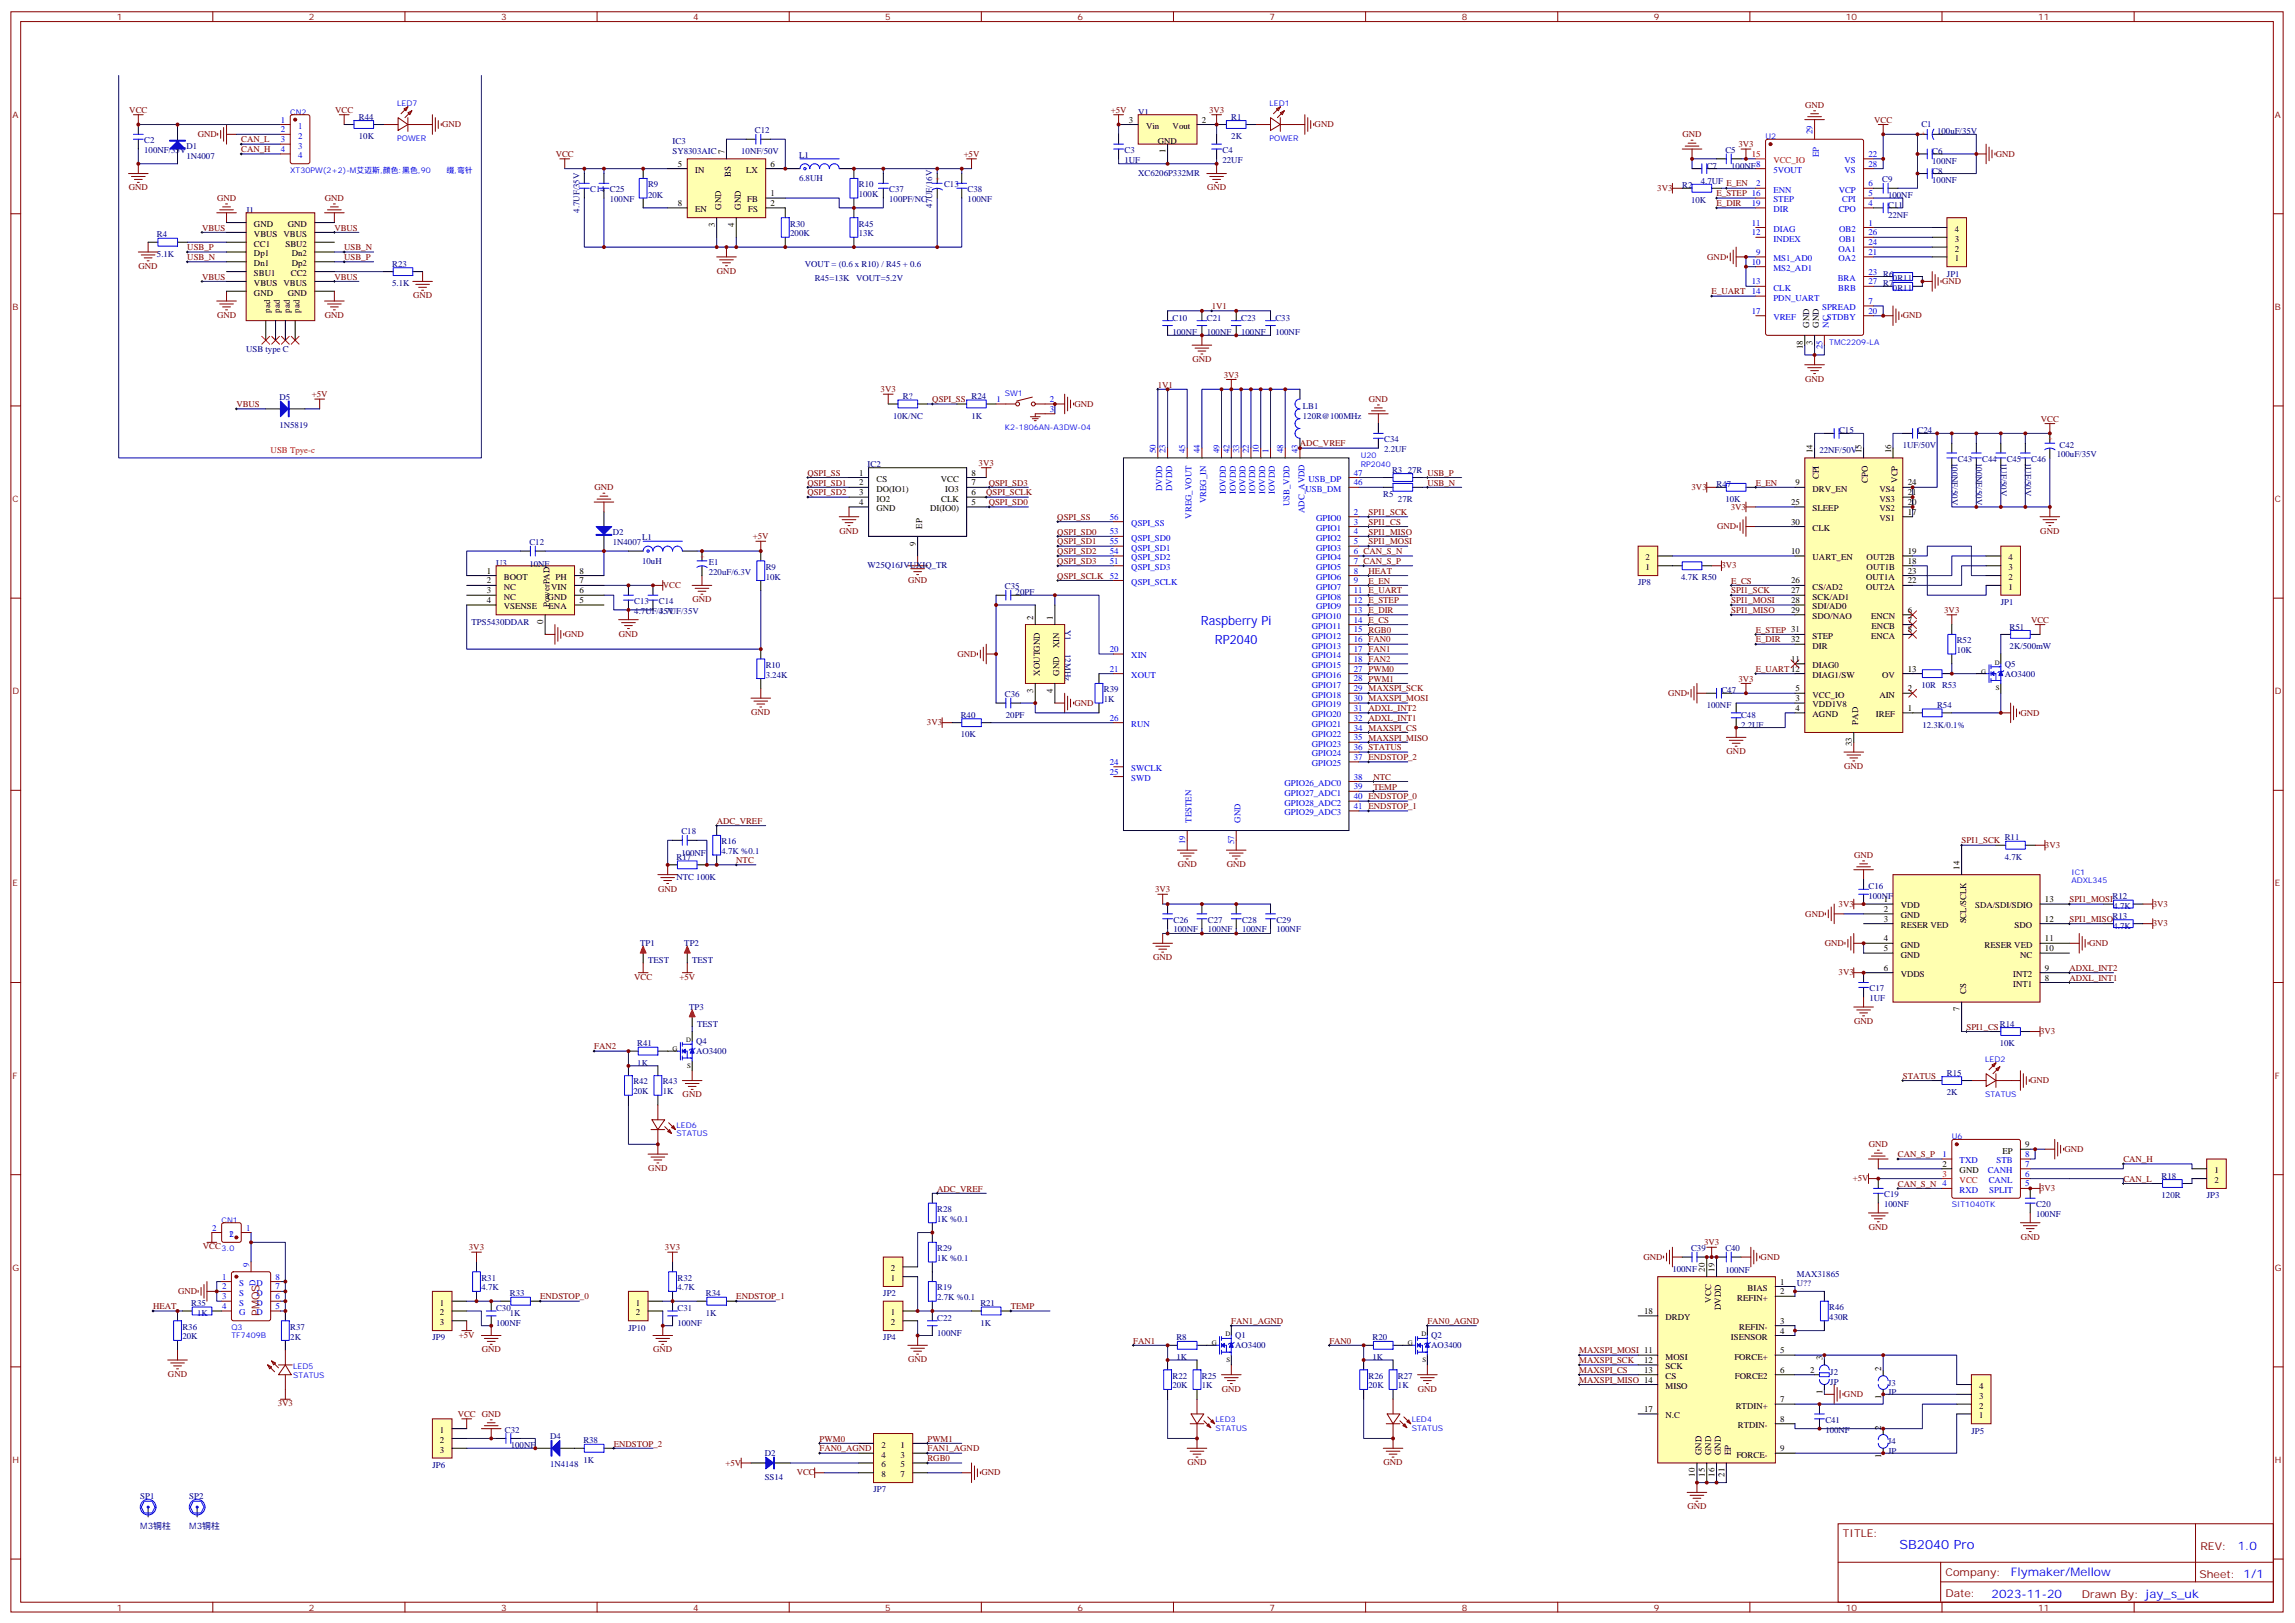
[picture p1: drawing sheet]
<svg xmlns="http://www.w3.org/2000/svg" width="826mm" height="584mm" viewBox="0 0 826 584" stroke-linecap="round" stroke-linejoin="round" font-family="sans-serif">
<defs><g id="words">
<g font-size="4.6" fill="#00f">
<text x="432.2" y="224.7">Raspberry Pi</text>
<text x="437.2" y="231.8">RP2040</text>
<text x="683.6" y="557.2">SB2040 Pro</text>
</g>
<g font-size="4.2" fill="#00f">
<text x="805.3" y="557.5">1.0</text>
<text x="723.7" y="567">Flymaker/Mellow</text>
<text x="716.7" y="574.8">2023-11-20</text>
</g>
<g font-size="3.9" fill="#800">
<text x="93.4" y="473.4" transform="rotate(-90 93.4 473.4)">PMOS</text>
<text x="663.3" y="552.8">TITLE:</text>
<text x="791.9" y="557.5">REV:</text>
<text x="700.2" y="567">Company:</text>
<text x="791.5" y="567.6">Sheet: 1/1</text>
<text x="700.2" y="574.7">Date:</text>
<text x="749.2" y="574.8">Drawn By: jay_s_uk</text>
</g>
<g font-size="3.2" fill="#800">
<text x="42" y="7.2">1</text>
<text x="111.2" y="7.2">2</text>
<text x="180.3" y="7.2">3</text>
<text x="249.4" y="7.2">4</text>
<text x="318.6" y="7.2">5</text>
<text x="387.7" y="7.2">6</text>
<text x="456.9" y="7.2">7</text>
<text x="526" y="7.2">8</text>
<text x="595.2" y="7.2">9</text>
<text x="664.3" y="7.2">10</text>
<text x="733.5" y="7.2">11</text>
<text x="4.4" y="42.3">A</text>
<text x="818.7" y="42.3">A</text>
<text x="4.4" y="111.5">B</text>
<text x="818.7" y="111.5">B</text>
<text x="4.4" y="180.6">C</text>
<text x="818.7" y="180.6">C</text>
<text x="4.4" y="249.8">D</text>
<text x="818.7" y="249.8">D</text>
<text x="4.4" y="318.9">E</text>
<text x="818.7" y="318.9">E</text>
<text x="4.4" y="388.1">F</text>
<text x="818.7" y="388.1">F</text>
<text x="4.4" y="457.2">G</text>
<text x="818.7" y="457.2">G</text>
<text x="4.4" y="526.3">H</text>
<text x="818.7" y="526.3">H</text>
<text x="42" y="579.4">1</text>
<text x="111.2" y="579.4">2</text>
<text x="180.3" y="579.4">3</text>
<text x="249.4" y="579.4">4</text>
<text x="318.6" y="579.4">5</text>
<text x="387.7" y="579.4">6</text>
<text x="456.9" y="579.4">7</text>
<text x="526" y="579.4">8</text>
<text x="595.2" y="579.4">9</text>
<text x="664.3" y="579.4">10</text>
<text x="733.5" y="579.4">11</text>
</g>
<g font-size="3.2" fill="#800000">
<text x="46.5" y="40.6">VCC</text>
<text x="120.6" y="40.6">VCC</text>
<text x="399.7" y="40.6">+5V</text>
<text x="435.1" y="40.6">3V3</text>
<text x="649.6" y="38.9">GND</text>
<text x="159.1" y="45.8">GND</text>
<text x="473.1" y="45.8">GND</text>
<text x="674.5" y="44.2">VCC</text>
<text x="71.1" y="49.3">GND</text>
<text x="86.8" y="51.2">CAN_L</text>
<text x="605.5" y="49.5">GND</text>
<text x="625.6" y="53">3V3</text>
<text x="86.8" y="54.8">CAN_H</text>
<text x="200" y="56.5">VCC</text>
<text x="346.8" y="56.5">+5V</text>
<text x="718.3" y="56.3">GND</text>
<text x="46.3" y="68.5">GND</text>
<text x="434.4" y="68.5">GND</text>
<text x="596.4" y="68.7">3V3</text>
<text x="617.7" y="70.6">E_STEP 16</text>
<text x="78.1" y="72.4">GND</text>
<text x="116.9" y="72.4">GND</text>
<text x="617.7" y="74.2">E_DIR</text>
<text x="72.7" y="83">VBUS</text>
<text x="120.3" y="83">VBUS</text>
<text x="67.4" y="90">USB_P</text>
<text x="67.4" y="93.6">USB_N</text>
<text x="123.9" y="93.6">USB_P</text>
<text x="123.9" y="90">USB_N</text>
<text x="614.4" y="93.4">GND</text>
<text x="49.9" y="96.7">GND</text>
<text x="72.7" y="100.6">VBUS</text>
<text x="120.3" y="100.6">VBUS</text>
<text x="258" y="98.5">GND</text>
<text x="148.7" y="107.3">GND</text>
<text x="616" y="105.9">E_UART</text>
<text x="698.9" y="102.2">GND</text>
<text x="436.1" y="111.2">1V1</text>
<text x="78.1" y="114.4">GND</text>
<text x="116.9" y="114.4">GND</text>
<text x="684.8" y="114.5">GND</text>
<text x="429.1" y="130.2">GND</text>
<text x="440.4" y="135.9">3V3</text>
<text x="649.6" y="137.3">GND</text>
<text x="112.2" y="142.9">+5V</text>
<text x="316.9" y="141.2">3V3</text>
<text x="416.7" y="139.4">1V1</text>
<text x="85.1" y="146.5">VBUS</text>
<text x="335.5" y="144.7">QSPI_SS</text>
<text x="386.7" y="146.3">GND</text>
<text x="492.6" y="144.7">GND</text>
<text x="734.5" y="151.8">VCC</text>
<text x="467.8" y="160.6">ADC_VREF</text>
<text x="352.2" y="167.6">3V3</text>
<text x="290.5" y="171.2">QSPI_SS</text>
<text x="513.7" y="171.2">USB_P</text>
<text x="213.9" y="176.5">GND</text>
<text x="290.5" y="174.7">QSPI_SD1</text>
<text x="290.5" y="178.2">QSPI_SD2</text>
<text x="354.9" y="178.2">QSPI_SCLK</text>
<text x="355.8" y="174.7">QSPI_SD3</text>
<text x="513.7" y="174.7">USB_N</text>
<text x="608.8" y="176.3">3V3</text>
<text x="631.9" y="174.7">E_EN</text>
<text x="355.8" y="181.8">QSPI_SD0</text>
<text x="492.5" y="185.3">SPI1_SCK</text>
<text x="622.9" y="183.3">3V3</text>
<text x="302.1" y="192">GND</text>
<text x="380.5" y="187">QSPI_SS</text>
<text x="492.5" y="188.8">SPI1_CS</text>
<text x="617.9" y="190.4">GND</text>
<text x="734.3" y="192">GND</text>
<text x="271" y="194.1">+5V</text>
<text x="380.5" y="192.3">QSPI_SD0</text>
<text x="380.5" y="195.9">QSPI_SD1</text>
<text x="492.5" y="192.3">SPI1_MISO</text>
<text x="492.5" y="195.9">SPI1_MOSI</text>
<text x="380.5" y="199.4">QSPI_SD2</text>
<text x="380.5" y="202.9">QSPI_SD3</text>
<text x="326.8" y="209.6">GND</text>
<text x="380.5" y="208.2">QSPI_SCLK</text>
<text x="492.5" y="210">E_EN</text>
<text x="492.5" y="206.4">HEAT</text>
<text x="619.5" y="204.5">3V3</text>
<text x="623" y="210">E_CS</text>
<text x="238.5" y="211.6">VCC</text>
<text x="623" y="213.5">SPI1_SCK</text>
<text x="249.2" y="216.7">GND</text>
<text x="623" y="220.6">SPI1_MISO</text>
<text x="623" y="217">SPI1_MOSI</text>
<text x="699.7" y="220.6">3V3</text>
<text x="631.9" y="227.6">E_STEP 31</text>
<text x="730.9" y="224.1">VCC</text>
<text x="203.2" y="229.2">GND</text>
<text x="222.7" y="229">GND</text>
<text x="631.9" y="231.1">E_DIR</text>
<text x="344.5" y="236.3">GND</text>
<text x="625.6" y="245.3">3V3</text>
<text x="631.9" y="241.7">E_UART12</text>
<text x="600.3" y="250.4">GND</text>
<text x="270.4" y="257.2">GND</text>
<text x="386.7" y="253.9">GND</text>
<text x="727.1" y="257.4">GND</text>
<text x="333.6" y="260.9">3V3</text>
<text x="621.4" y="271.4">GND</text>
<text x="494.3" y="280.5">NTC</text>
<text x="663.7" y="276.6">GND</text>
<text x="494.3" y="284.1">TEMP</text>
<text x="257.9" y="296.4">ADC_VREF</text>
<text x="705.9" y="303.5">SPI1_SCK</text>
<text x="735.9" y="305">3V3</text>
<text x="265" y="310.5">NTC</text>
<text x="423.8" y="311.9">GND</text>
<text x="441.5" y="311.9">GND</text>
<text x="667.2" y="308.8">GND</text>
<text x="236.8" y="320.7">GND</text>
<text x="415.7" y="321.1">3V3</text>
<text x="649.7" y="329.7">GND</text>
<text x="661.7" y="326.2">3V3</text>
<text x="744.7" y="324.6">SPI1_MOSI</text>
<text x="774.7" y="326.2">3V3</text>
<text x="744.7" y="331.7">SPI1_MISO</text>
<text x="774.7" y="333.3">3V3</text>
<text x="656.8" y="340.3">GND</text>
<text x="751.8" y="340.3">GND</text>
<text x="415" y="345.4">GND</text>
<text x="228.2" y="352.5">VCC</text>
<text x="244.5" y="352.5">+5V</text>
<text x="661.7" y="350.9">3V3</text>
<text x="744.7" y="352.8">ADXL_INT1</text>
<text x="744.7" y="349.3">ADXL_INT2</text>
<text x="667.2" y="368.4">GND</text>
<text x="707.7" y="370.5">SPI1_CS</text>
<text x="213.8" y="377.5">FAN2</text>
<text x="734.2" y="372.1">3V3</text>
<text x="684.8" y="388.1">STATUS</text>
<text x="730.6" y="389.7">GND</text>
<text x="245.7" y="394.8">GND</text>
<text x="672.5" y="412.8">GND</text>
<text x="683" y="416.3">CAN_S_P</text>
<text x="743" y="414.4">GND</text>
<text x="764.2" y="418.1">CAN_H</text>
<text x="233.3" y="421.3">GND</text>
<text x="666.8" y="425">+5V</text>
<text x="764.2" y="425.2">CAN_L</text>
<text x="337.3" y="428.7">ADC_VREF</text>
<text x="683" y="426.9">CAN_S_N 4</text>
<text x="734.2" y="428.5">3V3</text>
<text x="672.5" y="442.5">GND</text>
<text x="73" y="449.5">VCC</text>
<text x="168.8" y="449.9">3V3</text>
<text x="239.3" y="449.9">3V3</text>
<text x="613.3" y="448.1">3V3</text>
<text x="727.2" y="446">GND</text>
<text x="591.5" y="453.2">GND</text>
<text x="633.6" y="453.2">GND</text>
<text x="64.1" y="465.6">GND</text>
<text x="194.4" y="467.5">ENDSTOP_0</text>
<text x="265" y="467.5">ENDSTOP_1</text>
<text x="55.1" y="471">HEAT</text>
<text x="363.7" y="471">TEMP</text>
<text x="443.1" y="476.3">FAN1_AGND</text>
<text x="513.7" y="476.3">FAN0_AGND</text>
<text x="165.1" y="481.3">+5V</text>
<text x="407.8" y="483.4">FAN1</text>
<text x="478.4" y="483.4">FAN0</text>
<text x="173.3" y="486.6">GND</text>
<text x="235.1" y="486.6">GND</text>
<text x="326.8" y="490.1">GND</text>
<text x="568.4" y="486.9">MAXSPI_MOSI 11</text>
<text x="568.4" y="490.4">MAXSPI_SCK</text>
<text x="60.5" y="495.4">GND</text>
<text x="568.4" y="494">MAXSPI_CS</text>
<text x="568.4" y="497.5">MAXSPI_MISO 14</text>
<text x="439.7" y="500.7">GND</text>
<text x="510.3" y="500.7">GND</text>
<text x="663.6" y="502.6">GND</text>
<text x="100" y="506">3V3</text>
<text x="164.7" y="509.8">VCC GND</text>
<text x="220.9" y="520.4">ENDSTOP_2</text>
<text x="295" y="518.7">PWM0</text>
<text x="333.8" y="518.7">PWM1</text>
<text x="261.1" y="527.3">+5V</text>
<text x="295" y="522.2">FAN0_AGND</text>
<text x="333.8" y="525.7">RGB0</text>
<text x="333.8" y="522.2">FAN1_AGND</text>
<text x="427.3" y="527.1">GND</text>
<text x="497.9" y="527.1">GND</text>
<text x="286.7" y="530.8">VCC</text>
<text x="353.2" y="530.8">GND</text>
<text x="607.3" y="543">GND</text>
</g>
<g font-size="3.2" fill="#000080">
<text x="409.6" y="41.3">V1</text>
<text x="129.2" y="43">R44</text>
<text x="271.7" y="48">C12</text>
<text x="443.1" y="43">R1</text>
<text x="691.5" y="45.9">C1</text>
<text x="51.9" y="51.5">C2</text>
<text x="67.1" y="53.6">D1</text>
<text x="129.2" y="50.1">10K</text>
<text x="242" y="51.9">IC3</text>
<text x="443.1" y="50.1">2K</text>
<text x="697.1" y="48.3">100uF/35V</text>
<text x="51.9" y="55">100NF/35V</text>
<text x="67.1" y="57.1">1N4007</text>
<text x="242" y="55.4">SY8303AIC</text>
<text x="266.7" y="55.4">10NF/50V</text>
<text x="287.5" y="56.8">L1</text>
<text x="404.7" y="58.6">1UF</text>
<text x="404.7" y="55">C3</text>
<text x="439.9" y="58.6">22UF</text>
<text x="439.9" y="55">C4</text>
<text x="620.9" y="55">C5</text>
<text x="695.4" y="58.9">100NF</text>
<text x="695.4" y="55.4">C6</text>
<text x="287.5" y="65.3">6.8UH</text>
<text x="409.6" y="63.1">XC6206P332MR</text>
<text x="614.2" y="60.7">C7</text>
<text x="623" y="60.7">100NF8</text>
<text x="677.4" y="65.6">C9</text>
<text x="695.4" y="66">100NF</text>
<text x="695.4" y="62.4">C8</text>
<text x="212.4" y="69.1">C14</text>
<text x="219.5" y="69.1">C25</text>
<text x="233.2" y="71.3">20K</text>
<text x="233.2" y="67.4">R9</text>
<text x="309.1" y="70.9">100K</text>
<text x="309.1" y="67.4">R10</text>
<text x="320" y="69.1">C37</text>
<text x="339.8" y="67.4">C13</text>
<text x="348.2" y="69.1">C38</text>
<text x="605.4" y="67.7">R2</text>
<text x="612.1" y="66.3">4.7UF E_EN</text>
<text x="679.5" y="71.3">100NF</text>
<text x="88.6" y="76.6">J1</text>
<text x="208.5" y="76.6" transform="rotate(-90 208.5 76.6)">4.7UF/35V</text>
<text x="219.5" y="72.7">100NF</text>
<text x="320" y="72.7">100PF/NC</text>
<text x="335.5" y="74.8" transform="rotate(-90 335.5 74.8)">47UF/16V</text>
<text x="348.2" y="72.7">100NF</text>
<text x="608.6" y="73">10K</text>
<text x="679.5" y="74.8">C11</text>
<text x="284.4" y="81.5">R30</text>
<text x="309.1" y="81.5">R45</text>
<text x="679.5" y="78.3">22NF</text>
<text x="56.5" y="85.4">R4</text>
<text x="284.4" y="85">200K</text>
<text x="309.1" y="85">13K</text>
<text x="56.5" y="92.4">5.1K</text>
<text x="141.1" y="96">R23</text>
<text x="289.7" y="96">VOUT = (0.6 x R10) / R45 + 0.6</text>
<text x="293.2" y="101.2">R45=13K</text>
<text x="308.1" y="101.2">VOUT=5.2V</text>
<text x="681.2" y="101.2">0R11</text>
<text x="700.7" y="99.5">JP1</text>
<text x="141.1" y="103">5.1K</text>
<text x="681.2" y="104.8">0R11</text>
<text x="422" y="115.4">C10</text>
<text x="434.3" y="115.4">C21</text>
<text x="446.7" y="115.4">C23</text>
<text x="459" y="115.4">C33</text>
<text x="422" y="120.6">100NF</text>
<text x="434.3" y="120.6">100NF</text>
<text x="446.7" y="120.6">100NF</text>
<text x="459" y="120.6">100NF</text>
<text x="88.6" y="126.6">USB type C</text>
<text x="100.6" y="143.9">D5</text>
<text x="324.9" y="143.6">R?</text>
<text x="349.6" y="143.6">R24</text>
<text x="468.9" y="147.1">LB1</text>
<text x="100.6" y="153.8">1N5819</text>
<text x="321.4" y="150.6">10K/NC</text>
<text x="349.6" y="150.6">1K</text>
<text x="468.9" y="150.6">120R@100MHz</text>
<text x="661.8" y="155.9">C15</text>
<text x="690.1" y="155.9">C24</text>
<text x="498.2" y="159.1">C34</text>
<text x="684.8" y="161.2">1UF/50V</text>
<text x="741.2" y="161.2">C42</text>
<text x="312.2" y="167.9">IC2</text>
<text x="498.2" y="162.6">2.2UF</text>
<text x="654.8" y="163">22NF/50V</text>
<text x="702.4" y="166.5" transform="rotate(90 702.4 166.5)">100NF/50V</text>
<text x="704.5" y="166.2">C43</text>
<text x="711.2" y="166.5" transform="rotate(90 711.2 166.5)">100NF/50V</text>
<text x="713.4" y="166.2">C44</text>
<text x="720.1" y="166.5" transform="rotate(90 720.1 166.5)">1UF/50V</text>
<text x="722.2" y="166.2">C45</text>
<text x="728.9" y="166.5" transform="rotate(90 728.9 166.5)">1UF/50V</text>
<text x="731" y="166.2">C46</text>
<text x="740.2" y="164.4">100uF/35V</text>
<text x="501" y="170">R3</text>
<text x="506.6" y="170">27R</text>
<text x="497.8" y="178.9">R5</text>
<text x="617.7" y="175.3">R47</text>
<text x="503.1" y="180.6">27R</text>
<text x="620.9" y="180.6">10K</text>
<text x="190.5" y="196.1">C12</text>
<text x="220.5" y="196.1">1N4007</text>
<text x="220.5" y="192.6">D2</text>
<text x="231.1" y="194.4">L1</text>
<text x="178.5" y="203.6">U3</text>
<text x="190.5" y="203.9">10NF</text>
<text x="231.1" y="202.8">10uH</text>
<text x="255.1" y="203.2">E1</text>
<text x="255.1" y="206.7">220uF/6.3V</text>
<text x="275.6" y="208.8">10K</text>
<text x="275.6" y="205">R9</text>
<text x="312.2" y="204.3">W25Q16JVUXIQ_TR</text>
<text x="605" y="208.8">4.7K R50</text>
<text x="361.6" y="212">C35</text>
<text x="365.5" y="214.1">20PF</text>
<text x="589.5" y="210.6">JP8</text>
<text x="228.3" y="220.8">4.7UF/35V</text>
<text x="228.3" y="217.3">C13</text>
<text x="237.1" y="220.8">4.7UF/35V</text>
<text x="237.1" y="217.3">C14</text>
<text x="720.1" y="217.7">JP1</text>
<text x="169.7" y="224.7">TPS5430DDAR</text>
<text x="383.2" y="226.5" transform="rotate(90 383.2 226.5)">Y1</text>
<text x="723.2" y="226.5">R51</text>
<text x="704.2" y="231.4">R52</text>
<text x="723.2" y="233.5">2K/500mW</text>
<text x="383.2" y="235.3" transform="rotate(90 383.2 235.3)">12MHz</text>
<text x="704.2" y="234.9">10K</text>
<text x="721.5" y="239.9">Q5</text>
<text x="275.6" y="243.8">3.24K</text>
<text x="275.6" y="240.2">R10</text>
<text x="721.5" y="243.4">AO3400</text>
<text x="361.6" y="250.8">C36</text>
<text x="397.3" y="249.1">R39</text>
<text x="619.5" y="249.4">C47</text>
<text x="691.5" y="247.6">10R R53</text>
<text x="397.3" y="252.6">1K</text>
<text x="614.2" y="254.7">100NF</text>
<text x="697.1" y="254.7">R54</text>
<text x="345.8" y="258.2">R40</text>
<text x="362" y="258.2">20PF</text>
<text x="626.6" y="261.8">2.2UF</text>
<text x="626.6" y="258.2">C48</text>
<text x="691.8" y="261.8">12.3K/0.1%</text>
<text x="345.8" y="265.3">10K</text>
<text x="245.2" y="300.2">C18</text>
<text x="259.7" y="303.7">R16</text>
<text x="721.5" y="302.3">R11</text>
<text x="243.5" y="309.4">R17</text>
<text x="245.2" y="308">100NF</text>
<text x="259.7" y="307.3">4.7K %0.1</text>
<text x="721.5" y="309.4">4.7K</text>
<text x="243.5" y="316.4">NTC 100K</text>
<text x="672.4" y="323.5">100NF</text>
<text x="672.4" y="320">C16</text>
<text x="760.3" y="323.5">R12</text>
<text x="760.6" y="327">4.7K</text>
<text x="422.3" y="335.5">100NF</text>
<text x="422.3" y="332">C26</text>
<text x="434.7" y="335.5">100NF</text>
<text x="434.7" y="332">C27</text>
<text x="447" y="335.5">100NF</text>
<text x="447" y="332">C28</text>
<text x="459.4" y="335.5">100NF</text>
<text x="459.4" y="332">C29</text>
<text x="760.3" y="330.6">R13</text>
<text x="760.6" y="334.1">4.7K</text>
<text x="230.4" y="340.4">TP1</text>
<text x="246.3" y="340.4">TP2</text>
<text x="233.2" y="346.4">TEST</text>
<text x="249.1" y="346.4">TEST</text>
<text x="672.8" y="356.7">C17</text>
<text x="248" y="363.4">TP3</text>
<text x="672.8" y="360.2">1UF</text>
<text x="250.9" y="369.4">TEST</text>
<text x="719.7" y="369.4">R14</text>
<text x="229.3" y="376.4">R41</text>
<text x="250.5" y="375.7">Q4</text>
<text x="719.7" y="376.4">10K</text>
<text x="229.3" y="383.5">1K</text>
<text x="250.5" y="379.2">AO3400</text>
<text x="700.7" y="387">R15</text>
<text x="227.9" y="393.7">20K</text>
<text x="227.9" y="390.2">R42</text>
<text x="238.5" y="393.7">1K</text>
<text x="238.5" y="390.2">R43</text>
<text x="700.7" y="394.1">2K</text>
<text x="777.9" y="424">R18</text>
<text x="678.1" y="430.7">C19</text>
<text x="777.9" y="431.1">120R</text>
<text x="794.1" y="431.1">JP3</text>
<text x="337.3" y="436">R28</text>
<text x="678.1" y="434.3">100NF</text>
<text x="732.8" y="437.8">100NF</text>
<text x="732.8" y="434.3">C20</text>
<text x="337.3" y="439.6">1K %0.1</text>
<text x="337.3" y="453.7">1K %0.1</text>
<text x="337.3" y="450.1">R29</text>
<text x="608.6" y="450.1">C39</text>
<text x="620.9" y="450.1">C40</text>
<text x="173.2" y="460.7">R31</text>
<text x="243.8" y="460.7">R32</text>
<text x="601.9" y="457.6">100NF</text>
<text x="620.9" y="457.9">100NF</text>
<text x="646.7" y="459.3">MAX31865</text>
<text x="173.2" y="464.3">4.7K</text>
<text x="183.5" y="466.4">R33</text>
<text x="243.8" y="464.3">4.7K</text>
<text x="254" y="466.4">R34</text>
<text x="317.9" y="466.4">JP2</text>
<text x="337.3" y="467.8">2.7K %0.1</text>
<text x="337.3" y="464.3">R19</text>
<text x="646.7" y="462.8">U??</text>
<text x="68.8" y="469.9">R35</text>
<text x="70.9" y="473.4">1K</text>
<text x="178.5" y="471.7">C30</text>
<text x="183.5" y="473.4">1K</text>
<text x="243.8" y="471.7">C31</text>
<text x="254" y="473.4">1K</text>
<text x="352.8" y="469.9">R21</text>
<text x="658.3" y="471.3">R46</text>
<text x="65.7" y="478.4">R36</text>
<text x="104.5" y="478.4">R37</text>
<text x="178.5" y="477">100NF</text>
<text x="226.2" y="478.7">JP10</text>
<text x="243.8" y="477">100NF</text>
<text x="337.3" y="475.2">C22</text>
<text x="352.8" y="477">1K</text>
<text x="658.3" y="474.8">430R</text>
<text x="65.7" y="481.9">20K</text>
<text x="104.5" y="482.2">2K</text>
<text x="155.6" y="482.2">JP9</text>
<text x="317.9" y="482.2">JP4</text>
<text x="337.3" y="480.5">100NF</text>
<text x="423.4" y="482.2">R8</text>
<text x="444.5" y="485.1">AO3400</text>
<text x="444.5" y="481.5">Q1</text>
<text x="493.9" y="482.2">R20</text>
<text x="515.1" y="485.1">AO3400</text>
<text x="515.1" y="481.5">Q2</text>
<text x="423.4" y="489.3">1K</text>
<text x="493.9" y="489.3">1K</text>
<text x="422" y="496">R22</text>
<text x="432.5" y="496">R25</text>
<text x="492.5" y="496">R26</text>
<text x="503.1" y="496">R27</text>
<text x="658.7" y="494.6">J2</text>
<text x="422" y="499.5">20K</text>
<text x="432.5" y="499.5">1K</text>
<text x="492.5" y="499.5">20K</text>
<text x="503.1" y="499.5">1K</text>
<text x="658.7" y="498.1">JP</text>
<text x="679.5" y="502">JP</text>
<text x="679.5" y="498.5">J3</text>
<text x="181.7" y="515.4">C32</text>
<text x="656.9" y="515.4">100NF</text>
<text x="656.9" y="511.9">C41</text>
<text x="709.5" y="515.8">JP5</text>
<text x="183.8" y="521.1">100NF</text>
<text x="197.9" y="517.9">D4</text>
<text x="209.9" y="519.3">R38</text>
<text x="679.5" y="519.6">J4</text>
<text x="197.9" y="527.8">1N4148</text>
<text x="209.9" y="526.3">1K</text>
<text x="275.2" y="523.9">D2</text>
<text x="679.5" y="523.2">JP</text>
<text x="155.6" y="528.1">JP6</text>
<text x="275.2" y="532.3">SS14</text>
<text x="50.5" y="539.4">SP1</text>
<text x="68.1" y="539.4">SP2</text>
<text x="314.4" y="536.9">JP7</text>
<text x="50.5" y="550.1">M3铜柱</text>
<text x="68.1" y="550.1">M3铜柱</text>
</g>
<g font-size="3.2" fill="#00f">
<text x="101.1" y="44.1">1</text>
<text x="101.1" y="47.6">2</text>
<text x="107.3" y="46.4">1</text>
<text x="101.1" y="51.2">3</text>
<text x="107.3" y="49.9">2</text>
<text x="107.3" y="53.4">3</text>
<text x="652.3" y="48.3" transform="rotate(-90 652.3 48.3)">29</text>
<text x="101.1" y="54.7">4</text>
<text x="107.3" y="57">4</text>
<text x="654.6" y="56.6" transform="rotate(-90 654.6 56.6)">EP</text>
<text x="663.8" y="58.7">VS</text>
<text x="672.4" y="56.4">22</text>
<text x="672.4" y="60">28</text>
<text x="638.2" y="62.3">5VOUT</text>
<text x="663.8" y="62.3">VS</text>
<text x="632" y="67">2</text>
<text x="638.2" y="69.3">ENN</text>
<text x="661.7" y="69.3">VCP</text>
<text x="672.4" y="70.6">5</text>
<text x="672.4" y="67">6</text>
<text x="630.4" y="74.1">19</text>
<text x="638.2" y="72.8">STEP</text>
<text x="638.2" y="76.4">DIR</text>
<text x="661.7" y="76.4">CPO</text>
<text x="663" y="72.8">CPI</text>
<text x="672.4" y="74.1">4</text>
<text x="630.4" y="81.1">11</text>
<text x="638.2" y="83.4">DIAG</text>
<text x="661.9" y="83.4">OB2</text>
<text x="672.4" y="81.1">1</text>
<text x="630.4" y="84.7">12</text>
<text x="638.2" y="87">INDEX</text>
<text x="661.9" y="87">OB1</text>
<text x="672.4" y="88.2">24</text>
<text x="672.4" y="84.7">26</text>
<text x="630.4" y="95.2">10</text>
<text x="632" y="91.7">9</text>
<text x="638.2" y="94">MS1_AD0</text>
<text x="661.7" y="94">OA2</text>
<text x="661.7" y="90.5">OA1</text>
<text x="672.4" y="91.7">21</text>
<text x="638.2" y="97.5">MS2_AD1</text>
<text x="661.4" y="101.1">BRA</text>
<text x="672.4" y="98.8">23 R6</text>
<text x="630.4" y="102.3">13</text>
<text x="630.4" y="105.8">14</text>
<text x="638.2" y="104.6">CLK</text>
<text x="661.6" y="104.6">BRB</text>
<text x="672.4" y="102.3">27 R7</text>
<text x="630.4" y="112.9">17</text>
<text x="638.2" y="108.1">PDN_UART</text>
<text x="655.7" y="111.7">SPREAD</text>
<text x="672.4" y="109.4">7</text>
<text x="672.4" y="112.9">20</text>
<text x="638.2" y="115.2">VREF</text>
<text x="657.5" y="115.2">STDBY</text>
<text x="658.1" y="117.8" transform="rotate(-90 658.1 117.8)">NC</text>
<text x="655.8" y="125.6" transform="rotate(-90 655.8 125.6)">25</text>
<text x="358.6" y="144.6">1</text>
<text x="377.9" y="148.2">3</text>
<text x="377.9" y="144.6">2</text>
<text x="416" y="163" transform="rotate(-90 416 163)">50</text>
<text x="419.5" y="163" transform="rotate(-90 419.5 163)">23</text>
<text x="426.5" y="163" transform="rotate(-90 426.5 163)">45</text>
<text x="431.8" y="163" transform="rotate(-90 431.8 163)">44</text>
<text x="438.9" y="163" transform="rotate(-90 438.9 163)">49</text>
<text x="442.4" y="163" transform="rotate(-90 442.4 163)">42</text>
<text x="445.9" y="163" transform="rotate(-90 445.9 163)">33</text>
<text x="449.5" y="163" transform="rotate(-90 449.5 163)">22</text>
<text x="453" y="163" transform="rotate(-90 453 163)">10</text>
<text x="456.5" y="163" transform="rotate(-90 456.5 163)">1</text>
<text x="461.8" y="163" transform="rotate(-90 461.8 163)">48</text>
<text x="467.1" y="163" transform="rotate(-90 467.1 163)">43</text>
<text x="470.9" y="173.4">USB_DP</text>
<text x="487.2" y="171.1">47</text>
<text x="418.3" y="176.7" transform="rotate(-90 418.3 176.7)">DVDD</text>
<text x="421.8" y="176.7" transform="rotate(-90 421.8 176.7)">DVDD</text>
<text x="441.2" y="177.8" transform="rotate(-90 441.2 177.8)">IOVDD</text>
<text x="444.7" y="177.8" transform="rotate(-90 444.7 177.8)">IOVDD</text>
<text x="448.2" y="177.8" transform="rotate(-90 448.2 177.8)">IOVDD</text>
<text x="451.8" y="177.8" transform="rotate(-90 451.8 177.8)">IOVDD</text>
<text x="455.3" y="177.8" transform="rotate(-90 455.3 177.8)">IOVDD</text>
<text x="458.8" y="177.8" transform="rotate(-90 458.8 177.8)">IOVDD</text>
<text x="469.8" y="176.9">USB_DM</text>
<text x="487.2" y="174.6">46</text>
<text x="434.1" y="181.1" transform="rotate(-90 434.1 181.1)">VREG_IN</text>
<text x="464.1" y="182.1" transform="rotate(-90 464.1 182.1)">USB_VDD</text>
<text x="469.4" y="184.5" transform="rotate(-90 469.4 184.5)">ADC_AVDD</text>
<text x="487.2" y="185.2">2</text>
<text x="399.4" y="187">56</text>
<text x="407.1" y="189.3">QSPI_SS</text>
<text x="428.8" y="186.6" transform="rotate(-90 428.8 186.6)">VREG_VOUT</text>
<text x="473.7" y="191">GPIO1</text>
<text x="473.7" y="187.5">GPIO0</text>
<text x="487.2" y="188.7">3</text>
<text x="399.4" y="195.8">55</text>
<text x="399.4" y="192.3">53</text>
<text x="407.1" y="194.6">QSPI_SD0</text>
<text x="473.7" y="194.6">GPIO2</text>
<text x="487.2" y="195.8">5</text>
<text x="487.2" y="192.3">4</text>
<text x="399.4" y="199.3">54</text>
<text x="399.4" y="202.8">51</text>
<text x="407.1" y="198.1">QSPI_SD1</text>
<text x="407.1" y="201.6">QSPI_SD2</text>
<text x="473.7" y="201.6">GPIO4</text>
<text x="473.7" y="198.1">GPIO3</text>
<text x="487.2" y="202.8">7 CAN_S_P</text>
<text x="487.2" y="199.3">6 CAN_S_N</text>
<text x="399.4" y="208.1">52</text>
<text x="407.1" y="205.1">QSPI_SD3</text>
<text x="473.7" y="208.7">GPIO6</text>
<text x="473.7" y="205.1">GPIO5</text>
<text x="487.2" y="209.9">9</text>
<text x="487.2" y="206.4">8</text>
<text x="407.1" y="210.4">QSPI_SCLK</text>
<text x="473.7" y="212.2">GPIO7</text>
<text x="473.7" y="215.7">GPIO8</text>
<text x="487.2" y="213.4">11 E_UART</text>
<text x="473.7" y="219.3">GPIO9</text>
<text x="487.2" y="220.5">13 E_DIR</text>
<text x="487.2" y="217">12 E_STEP</text>
<text x="472.1" y="226.3">GPIO11</text>
<text x="472.1" y="222.8">GPIO10</text>
<text x="487.2" y="227.5">15 RGB0</text>
<text x="487.2" y="224">14 E_CS</text>
<text x="472.1" y="233.4">GPIO13</text>
<text x="472.1" y="229.8">GPIO12</text>
<text x="487.2" y="231.1">16 FAN0</text>
<text x="399.4" y="234.6">20</text>
<text x="407.1" y="236.9">XIN</text>
<text x="472.1" y="236.9">GPIO14</text>
<text x="487.2" y="238.1">18 FAN2</text>
<text x="487.2" y="234.6">17 FAN1</text>
<text x="399.4" y="241.7">21</text>
<text x="407.1" y="243.9">XOUT</text>
<text x="472.1" y="243.9">GPIO16</text>
<text x="472.1" y="240.4">GPIO15</text>
<text x="487.2" y="245.2">28 PWM1</text>
<text x="487.2" y="241.7">27 PWM0</text>
<text x="472.1" y="251">GPIO18</text>
<text x="472.1" y="247.5">GPIO17</text>
<text x="487.2" y="248.7">29 MAXSPI_SCK</text>
<text x="472.1" y="254.5">GPIO19</text>
<text x="487.2" y="255.8">31 ADXL_INT2</text>
<text x="487.2" y="252.2">30 MAXSPI_MOSI</text>
<text x="399.4" y="259.3">26</text>
<text x="407.1" y="261.6">RUN</text>
<text x="472.1" y="261.6">GPIO21</text>
<text x="472.1" y="258.1">GPIO20</text>
<text x="487.2" y="262.8">34 MAXSPI_CS</text>
<text x="487.2" y="259.3">32 ADXL_INT1</text>
<text x="472.1" y="268.6">GPIO23</text>
<text x="472.1" y="265.1">GPIO22</text>
<text x="487.2" y="269.9">36 STATUS</text>
<text x="487.2" y="266.3">35 MAXSPI_MISO</text>
<text x="399.4" y="275.2">24</text>
<text x="472.1" y="275.7">GPIO25</text>
<text x="472.1" y="272.2">GPIO24</text>
<text x="487.2" y="273.4">37 ENDSTOP_2</text>
<text x="399.4" y="278.7">25</text>
<text x="407.1" y="281">SWD</text>
<text x="407.1" y="277.5">SWCLK</text>
<text x="487.2" y="280.5">38</text>
<text x="462.3" y="286.3">GPIO27_ADC1</text>
<text x="462.3" y="282.8">GPIO26_ADC0</text>
<text x="487.2" y="287.5">40 ENDSTOP_0</text>
<text x="487.2" y="284">39</text>
<text x="462.3" y="293.3">GPIO29_ADC3</text>
<text x="462.3" y="289.8">GPIO28_ADC2</text>
<text x="487.2" y="291">41 ENDSTOP_1</text>
<text x="428.8" y="296" transform="rotate(-90 428.8 296)">TESTEN</text>
<text x="446.5" y="296" transform="rotate(-90 446.5 296)">GND</text>
<text x="426.5" y="303.7" transform="rotate(-90 426.5 303.7)">19</text>
<text x="444.2" y="303.7" transform="rotate(-90 444.2 303.7)">57</text>
<text x="699.1" y="416.3">1</text>
<text x="705.2" y="418.6">TXD</text>
<text x="718.5" y="418.6">STB</text>
<text x="728.9" y="419.8">7</text>
<text x="728.9" y="416.3">8</text>
<text x="715.3" y="422.1">CANH</text>
<text x="715.7" y="425.6">CANL</text>
<text x="728.9" y="423.3">6</text>
<text x="705.2" y="429.2">RXD</text>
<text x="715.9" y="429.2">SPLIT</text>
<text x="728.9" y="426.9">5</text>
<text x="76.4" y="442.7">2</text>
<text x="88.6" y="442.7">1</text>
<text x="82.4" y="445">1</text>
<text x="82.6" y="445">2</text>
<text x="89.6" y="455.8" transform="rotate(-90 89.6 455.8)">9</text>
<text x="79.9" y="460.4">1</text>
<text x="99.2" y="460.4">8</text>
<text x="79.9" y="463.9">2</text>
<text x="79.9" y="467.4">3</text>
<text x="86.1" y="462.7">S</text>
<text x="86.1" y="466.2">S</text>
<text x="91.9" y="462.7" transform="rotate(-90 91.9 462.7)">D</text>
<text x="92.3" y="466.2">D</text>
<text x="99.2" y="467.4">6</text>
<text x="99.2" y="463.9">7</text>
<text x="79.9" y="471">4</text>
<text x="86.1" y="469.7">S</text>
<text x="86.1" y="473.3">G</text>
<text x="92.3" y="473.3">D</text>
<text x="92.3" y="469.7">D</text>
<text x="99.2" y="471">5</text>
</g>
<g font-size="3.2">
<text x="406.3" y="44.1">3</text>
<text x="412.4" y="46.4">Vin</text>
<text x="422" y="46.4">Vout</text>
<text x="432.5" y="44.1">2</text>
<text x="416.7" y="51.9">GND</text>
<text x="244" y="60">5</text>
<text x="260.7" y="55.4" transform="rotate(-90 260.7 55.4)">7</text>
<text x="277.3" y="60">6</text>
<text x="419.5" y="55.2" transform="rotate(-90 419.5 55.2)">1</text>
<text x="250.2" y="62.3">IN</text>
<text x="263" y="63.8" transform="rotate(-90 263 63.8)">BS</text>
<text x="268.5" y="62.3">LX</text>
<text x="277.3" y="70.6">1</text>
<text x="244" y="74.1">8</text>
<text x="250.2" y="76.4">EN</text>
<text x="259.5" y="75.5" transform="rotate(-90 259.5 75.5)">GND</text>
<text x="266.6" y="75.5" transform="rotate(-90 266.6 75.5)">GND</text>
<text x="268.9" y="72.8">FB</text>
<text x="269.2" y="76.4">FS</text>
<text x="277.3" y="74.1">2</text>
<text x="91.4" y="81.7">GND</text>
<text x="103.6" y="81.7">GND</text>
<text x="257.2" y="81.7" transform="rotate(-90 257.2 81.7)">3</text>
<text x="264.3" y="81.7" transform="rotate(-90 264.3 81.7)">4</text>
<text x="703.5" y="83.4">4</text>
<text x="91.4" y="85.2">VBUS VBUS</text>
<text x="91.4" y="88.7">CC1</text>
<text x="102.7" y="88.7">SBU2</text>
<text x="703.5" y="87">3</text>
<text x="91.4" y="92.3">Dp1</text>
<text x="91.4" y="95.8">Dn1</text>
<text x="105" y="95.8">Dp2</text>
<text x="105" y="92.3">Dn2</text>
<text x="703.5" y="94">1</text>
<text x="703.5" y="90.5">2</text>
<text x="91.4" y="99.3">SBU1</text>
<text x="104.7" y="99.3">CC2</text>
<text x="91.4" y="102.8">VBUS VBUS</text>
<text x="91.4" y="106.4">GND</text>
<text x="103.6" y="106.4">GND</text>
<text x="97.2" y="112.5" transform="rotate(-90 97.2 112.5)">pad</text>
<text x="100.8" y="112.5" transform="rotate(-90 100.8 112.5)">pad</text>
<text x="104.3" y="112.5" transform="rotate(-90 104.3 112.5)">pad</text>
<text x="107.8" y="112.5" transform="rotate(-90 107.8 112.5)">pad</text>
<text x="651.1" y="117.8" transform="rotate(-90 651.1 117.8)">GND</text>
<text x="654.6" y="117.8" transform="rotate(-90 654.6 117.8)">GND</text>
<text x="648.8" y="125.6" transform="rotate(-90 648.8 125.6)">18</text>
<text x="652.3" y="124" transform="rotate(-90 652.3 124)">3</text>
<text x="652.3" y="163" transform="rotate(-90 652.3 163)">14</text>
<text x="670" y="163" transform="rotate(-90 670 163)">15</text>
<text x="680.5" y="163" transform="rotate(-90 680.5 163)">16</text>
<text x="309.2" y="171.1">1</text>
<text x="315.4" y="173.4">CS</text>
<text x="338.6" y="173.4">VCC</text>
<text x="349.6" y="171.1">8</text>
<text x="654.6" y="172.5" transform="rotate(-90 654.6 172.5)">CPI</text>
<text x="672.3" y="173.7" transform="rotate(-90 672.3 173.7)">CPO</text>
<text x="682.8" y="173.7" transform="rotate(-90 682.8 173.7)">VCP</text>
<text x="309.2" y="174.6">2</text>
<text x="309.2" y="178.2">3</text>
<text x="315.4" y="176.9">DO(IO1)</text>
<text x="340.1" y="176.9">IO3</text>
<text x="349.6" y="174.6">7</text>
<text x="349.6" y="178.2">6</text>
<text x="646.1" y="174.6">9</text>
<text x="652.3" y="176.9">DRV_EN</text>
<text x="676.3" y="176.9">VS4</text>
<text x="686.5" y="178.2">21</text>
<text x="686.5" y="174.6">24</text>
<text x="309.2" y="181.7">4</text>
<text x="315.4" y="180.4">IO2</text>
<text x="315.4" y="184">GND</text>
<text x="334.7" y="184">DI(IO0)</text>
<text x="338.7" y="180.4">CLK</text>
<text x="349.6" y="181.7">5</text>
<text x="644.6" y="181.7">25</text>
<text x="652.3" y="184">SLEEP</text>
<text x="676.3" y="184">VS2</text>
<text x="676.3" y="180.4">VS3</text>
<text x="686.5" y="185.2">17</text>
<text x="686.5" y="181.7">20</text>
<text x="331.8" y="190.1" transform="rotate(-90 331.8 190.1)">EP</text>
<text x="644.6" y="188.7">30</text>
<text x="652.3" y="191">CLK</text>
<text x="676.3" y="187.5">VS1</text>
<text x="329.5" y="196.3" transform="rotate(-90 329.5 196.3)">9</text>
<text x="592.2" y="201.6">2</text>
<text x="644.6" y="199.3">10</text>
<text x="652.3" y="201.6">UART_EN</text>
<text x="671.8" y="201.6">OUT2B</text>
<text x="686.5" y="202.8">18</text>
<text x="686.5" y="199.3">19</text>
<text x="722.9" y="201.6">4</text>
<text x="175.2" y="206.4">1</text>
<text x="175.2" y="209.9">2</text>
<text x="181.4" y="208.7">BOOT</text>
<text x="199.9" y="208.7">PH</text>
<text x="208.5" y="209.9">7</text>
<text x="208.5" y="206.4">8</text>
<text x="592.2" y="205.1">1</text>
<text x="644.6" y="209.9">26</text>
<text x="671.6" y="208.7">OUT1A</text>
<text x="671.8" y="205.1">OUT1B</text>
<text x="686.5" y="209.9">22</text>
<text x="686.5" y="206.4">23</text>
<text x="722.9" y="208.7">2</text>
<text x="722.9" y="205.1">3</text>
<text x="175.2" y="213.4">3</text>
<text x="181.4" y="212.2">NC</text>
<text x="181.4" y="215.7">NC</text>
<text x="197.1" y="215.7">GND</text>
<text x="198.3" y="212.2">VIN</text>
<text x="208.5" y="213.4">6</text>
<text x="644.6" y="213.4">27</text>
<text x="652.3" y="212.2">CS/AD2</text>
<text x="652.3" y="215.7">SCK/AD1</text>
<text x="671.6" y="212.2">OUT2A</text>
<text x="722.9" y="212.2">1</text>
<text x="175.2" y="217">4</text>
<text x="181.4" y="219.3">VSENSE</text>
<text x="197.4" y="219.3">ENA</text>
<text x="197.8" y="218.4" transform="rotate(-90 197.8 218.4)">PowerPAD</text>
<text x="208.5" y="217">5</text>
<text x="644.6" y="217">28</text>
<text x="644.6" y="220.5">29</text>
<text x="652.3" y="219.3">SDI/AD0</text>
<text x="686.5" y="220.5">6</text>
<text x="195.5" y="224.5" transform="rotate(-90 195.5 224.5)">0</text>
<text x="371.9" y="223" transform="rotate(-90 371.9 223)">2</text>
<text x="378.9" y="223" transform="rotate(-90 378.9 223)">1</text>
<text x="652.3" y="222.8">SDO/NAO</text>
<text x="673.4" y="222.8">ENCN</text>
<text x="673.5" y="226.3">ENCB</text>
<text x="686.5" y="224">7</text>
<text x="686.5" y="227.5">8</text>
<text x="381.2" y="233.2" transform="rotate(-90 381.2 233.2)">XIN</text>
<text x="644.6" y="231.1">32</text>
<text x="652.3" y="229.8">STEP</text>
<text x="652.3" y="233.4">DIR</text>
<text x="673.4" y="229.8">ENCA</text>
<text x="644.6" y="238.1">11</text>
<text x="374.2" y="243.1" transform="rotate(-90 374.2 243.1)">XOUTGND</text>
<text x="381.2" y="243.1" transform="rotate(-90 381.2 243.1)">GND</text>
<text x="652.3" y="240.4">DIAG0</text>
<text x="652.3" y="243.9">DIAG1/SW</text>
<text x="677.4" y="243.9">OV</text>
<text x="686.5" y="241.7">13</text>
<text x="371.9" y="249.2" transform="rotate(-90 371.9 249.2)">3</text>
<text x="378.9" y="249.2" transform="rotate(-90 378.9 249.2)">4</text>
<text x="646.1" y="248.7">5</text>
<text x="652.3" y="251">VCC_IO</text>
<text x="676.3" y="251">AIN</text>
<text x="686.5" y="248.7">2</text>
<text x="646.1" y="252.2">3</text>
<text x="646.1" y="255.8">4</text>
<text x="652.3" y="254.5">VDD1V8</text>
<text x="686.5" y="255.8">1</text>
<text x="652.3" y="258.1">AGND</text>
<text x="668.7" y="260.7" transform="rotate(-90 668.7 260.7)">PAD</text>
<text x="675.1" y="258.1">IREF</text>
<text x="666.4" y="268.5" transform="rotate(-90 666.4 268.5)">33</text>
<text x="705.2" y="312.9" transform="rotate(-90 705.2 312.9)">14</text>
<text x="677.9" y="324.6">1</text>
<text x="677.9" y="328.1">2</text>
<text x="684.1" y="326.8">VDD</text>
<text x="710.8" y="326.8">SDA/SDI/SDIO</text>
<text x="735.9" y="324.6">13</text>
<text x="677.9" y="331.6">3</text>
<text x="684.1" y="330.4">GND</text>
<text x="684.1" y="333.9">RESER VED</text>
<text x="707.5" y="332.2" transform="rotate(-90 707.5 332.2)">SCL/SCLK</text>
<text x="725" y="333.9">SDO</text>
<text x="735.9" y="331.6">12</text>
<text x="677.9" y="338.7">4</text>
<text x="684.1" y="341">GND</text>
<text x="714.2" y="341">RESER VED</text>
<text x="735.9" y="338.7">11</text>
<text x="677.9" y="342.2">5</text>
<text x="684.1" y="344.5">GND</text>
<text x="727" y="344.5">NC</text>
<text x="735.9" y="342.2">10</text>
<text x="677.9" y="349.2">6</text>
<text x="684.1" y="351.5">VDDS</text>
<text x="724.5" y="351.5">INT2</text>
<text x="735.9" y="352.8">8</text>
<text x="735.9" y="349.2">9</text>
<text x="707.5" y="357.7" transform="rotate(-90 707.5 357.7)">CS</text>
<text x="724.5" y="355.1">INT1</text>
<text x="705.2" y="363.9" transform="rotate(-90 705.2 363.9)">7</text>
<text x="728.9" y="412.7">9</text>
<text x="699.1" y="419.8">2</text>
<text x="720.6" y="415">EP</text>
<text x="705.2" y="422.1">GND</text>
<text x="797" y="422.1">1</text>
<text x="797" y="425.6">2</text>
<text x="320.5" y="460.9">1</text>
<text x="320.5" y="457.4">2</text>
<text x="613.5" y="457.6" transform="rotate(-90 613.5 457.6)">20</text>
<text x="617" y="457.6" transform="rotate(-90 617 457.6)">19</text>
<text x="625.2" y="468">REFIN+</text>
<text x="628.9" y="464.4">BIAS</text>
<text x="640.7" y="462.1">1</text>
<text x="640.7" y="465.7">2</text>
<text x="158.3" y="469.7">1</text>
<text x="158.3" y="473.3">2</text>
<text x="228.8" y="469.7">1</text>
<text x="228.8" y="473.3">2</text>
<text x="320.5" y="473.3">1</text>
<text x="591.6" y="472.7">18</text>
<text x="615.8" y="468.6" transform="rotate(-90 615.8 468.6)">VCC</text>
<text x="619.3" y="471.3" transform="rotate(-90 619.3 471.3)">DVDD</text>
<text x="158.3" y="476.8">3</text>
<text x="320.5" y="476.8">2</text>
<text x="599.4" y="475">DRDY</text>
<text x="625.9" y="478.5">REFIN-</text>
<text x="640.7" y="476.2">3</text>
<text x="640.7" y="479.8">4</text>
<text x="622.9" y="482.1">ISENSOR</text>
<text x="591.6" y="490.4">12</text>
<text x="599.4" y="489.1">MOSI</text>
<text x="624.2" y="489.1">FORCE+</text>
<text x="640.7" y="486.8">5</text>
<text x="655.8" y="489.3" transform="rotate(-90 655.8 489.3)">3</text>
<text x="591.6" y="493.9">13</text>
<text x="599.4" y="492.7">SCK</text>
<text x="599.4" y="496.2">CS</text>
<text x="624.3" y="496.2">FORCE2</text>
<text x="640.7" y="493.9">6</text>
<text x="651.4" y="493.9">2</text>
<text x="677" y="493.2" transform="rotate(-90 677 493.2)">2</text>
<text x="599.4" y="499.7">MISO</text>
<text x="655.8" y="501.5" transform="rotate(-90 655.8 501.5)">1</text>
<text x="677" y="503.2" transform="rotate(-90 677 503.2)">1</text>
<text x="712.3" y="503.2">3</text>
<text x="712.3" y="499.7">4</text>
<text x="591.6" y="508">17</text>
<text x="624.7" y="506.8">RTDIN+</text>
<text x="640.7" y="504.5">7</text>
<text x="712.3" y="506.8">2</text>
<text x="158.3" y="515.6">1</text>
<text x="599.4" y="510.3">N.C</text>
<text x="625.4" y="513.8">RTDIN-</text>
<text x="640.7" y="511.5">8</text>
<text x="677" y="514.3" transform="rotate(-90 677 514.3)">2</text>
<text x="712.3" y="510.3">1</text>
<text x="158.3" y="519.1">2</text>
<text x="317.2" y="520.9">2</text>
<text x="324.1" y="520.9">1</text>
<text x="158.3" y="522.6">3</text>
<text x="317.2" y="524.4">4</text>
<text x="317.2" y="527.9">6</text>
<text x="324.1" y="524.4">3</text>
<text x="324.1" y="527.9">5</text>
<text x="612.3" y="523.5" transform="rotate(-90 612.3 523.5)">GND</text>
<text x="615.8" y="523.5" transform="rotate(-90 615.8 523.5)">GND</text>
<text x="619.3" y="523.5" transform="rotate(-90 619.3 523.5)">GND</text>
<text x="622.9" y="523.5" transform="rotate(-90 622.9 523.5)">EP</text>
<text x="624.9" y="524.4">FORCE-</text>
<text x="640.7" y="522.1">9</text>
<text x="677" y="524.4" transform="rotate(-90 677 524.4)">1</text>
<text x="317.2" y="531.5">8</text>
<text x="324.1" y="531.5">7</text>
<text x="610" y="531.3" transform="rotate(-90 610 531.3)">10</text>
<text x="613.5" y="531.3" transform="rotate(-90 613.5 531.3)">15</text>
<text x="617" y="531.3" transform="rotate(-90 617 531.3)">16</text>
<text x="620.6" y="531.3" transform="rotate(-90 620.6 531.3)">21</text>
</g>
<g font-size="3.2" fill="#f00">
<text x="630.4" y="56.4">15</text>
<text x="638.2" y="58.7">VCC_IO</text>
<text x="97.4" y="163">USB Tpye-c</text>
<text x="699.1" y="423.3">3</text>
<text x="705.2" y="425.6">VCC</text>
</g>
<g font-size="2.8" fill="#00f">
<text x="104.5" y="41.3">CN2</text>
<text x="142.9" y="38.1">LED7</text>
<text x="456.9" y="38.1">LED1</text>
<text x="142.9" y="50.8">POWER</text>
<text x="456.9" y="50.8">POWER</text>
<text x="635.4" y="50.1">U2</text>
<text x="104.5" y="62.1">XT30PW(2+2)-M艾迈斯,颜色:黑色,90끱੧缀,弯针</text>
<text x="658.3" y="124.2">TMC2209-LA</text>
<text x="361.6" y="142.5">SW1</text>
<text x="361.6" y="154.9">K2-1806AN-A3DW-04</text>
<text x="489.7" y="167.9">RP2040</text>
<text x="489.7" y="164.7">U20</text>
<text x="745.5" y="317.9">ADXL345</text>
<text x="745.5" y="314.7">IC1</text>
<text x="714.4" y="382.1">LED2</text>
<text x="714.4" y="394.8">STATUS</text>
<text x="243.5" y="405.7">LED6</text>
<text x="243.5" y="408.9">STATUS</text>
<text x="702.4" y="409.9">U6</text>
<text x="702.4" y="434.3">SIT1040TK</text>
<text x="79.8" y="439.9">CN1</text>
<text x="79.8" y="450.1">3.0</text>
<text x="83.3" y="478.4">Q3</text>
<text x="83.3" y="481.5">TF7409B</text>
<text x="105.5" y="495.7">STATUS</text>
<text x="105.5" y="492.5">LED5</text>
<text x="437.5" y="514.7">STATUS</text>
<text x="437.5" y="511.5">LED3</text>
<text x="508" y="514.7">STATUS</text>
<text x="508" y="511.5">LED4</text>
</g>
<g font-size="2.5" fill="#f00">
<text x="691.5" y="48.7">+</text>
<text x="336.9" y="63.9" transform="rotate(90 336.9 63.9)">+</text>
<text x="737.3" y="157.3" transform="rotate(90 737.3 157.3)">+</text>
<text x="252.3" y="199.7" transform="rotate(90 252.3 199.7)">+</text>
</g>
<g font-size="2.5" fill="#080d02">
<text x="717.9" y="239.2">D</text>
<text x="713" y="242.4">G</text>
<text x="718.3" y="248.4">S</text>
<text x="247" y="375">D</text>
<text x="242" y="378.2">G</text>
<text x="247.3" y="384.2">S</text>
<text x="436.1" y="484">G</text>
<text x="441" y="480.8">D</text>
<text x="506.6" y="484">G</text>
<text x="511.6" y="480.8">D</text>
<text x="441.4" y="490">S</text>
<text x="511.9" y="490">S</text>
</g>
</g></defs>
<g fill="none" stroke="#800000" stroke-width=".36">
<path d="M652.7 39.9h.7M48 41.3h3.5M49.8 41.3v3.5M49.8 58.9v3.5M78.4 48v.7M79.4 46.9v2.8M80.5 45.9v4.9M81.5 44.8v7.1M81.5 48.3h3.6M122.1 41.3h3.5M123.9 41.3v3.5M152.1 44.8h3.5"/>
<path d="M155.6 41.3v7M156.7 42.3v5M157.7 43.4v2.8M158.8 44.4v.8M201.5 57.1h3.5M203.2 57.1v3.6M347.9 57.1h3.5M349.6 57.1v3.6M400.8 41.3h3.5M402.6 41.3v3.5M436.1 41.3h3.5M437.8 41.3v3.5"/>
<path d="M437.8 58.9v3.5M466.1 44.8h3.5M469.6 41.3v7M470.6 42.3v5M471.7 43.4v2.8M472.8 44.4v.8M605.4 53.6h7.1M606.5 52.6h4.9M607.5 51.5h2.8M608.6 50.4h.7M608.9 53.6v3.5M626.6 53.6h3.5"/>
<path d="M628.3 53.6v3.5M649.5 43h7.1M650.6 42h4.9M651.6 40.9h2.8M653 43v3.6M676 44.8h3.5M677.7 44.8v3.5M711.2 55.4h3.6M714.8 51.9v7M715.8 52.9v5M716.9 54v2.8M717.9 55v.7"/>
<path d="M46.2 62.4h7.1M47.3 63.5h4.9M48.4 64.6h2.8M49.4 65.6h.7M78 76.6h7.1M79.1 75.5h4.9M80.1 74.4h2.8M81.2 73.4h.7M81.5 76.6v3.5M116.8 76.6h7.1M117.9 75.5h4.9M118.9 74.4h2.8"/>
<path d="M120 73.4h.7M120.3 76.6v3.5M434.3 62.4h7.1M435.4 63.5h4.9M436.4 64.6h2.8M437.5 65.6h.7M601.9 67.7h3.5M601.9 66v3.5M49.8 90.7h7M50.8 91.7h5M51.9 92.8h2.8M53 93.8h.7"/>
<path d="M53.3 87.1v3.6M152.1 97.7v3.5M257.9 92.4h7.1M259 93.5h4.9M260 94.5h2.9M261.1 95.6h.7M261.4 88.9v3.5M621.6 92.1v.7M622.7 91v2.8M623.7 90v4.9M624.8 92.4h3.5M624.8 88.9v7.1"/>
<path d="M695.4 97.7v7.1M696.4 98.8v4.9M697.5 99.8v2.9M78 108.3h7.1M79.1 109.4h4.9M80.1 110.4h2.8M81.2 111.5h.7M81.5 104.8v3.5M116.8 108.3h7.1M117.9 109.4h4.9M118.9 110.4h2.8M120 111.5h.7"/>
<path d="M120.3 104.8v3.5M148.6 101.2h7M149.6 102.3h5M150.7 103.4h2.8M151.7 104.4h.7M677.7 113.6h3.5M681.2 110.1v7M682.3 111.1v5M683.4 112.2v2.8M684.4 113.2v.7M691.8 101.2h3.6M698.5 100.9v.7"/>
<path d="M429 124.2h7.1M430.1 125.2h4.9M431.1 126.3h2.9M432.2 127.4h.7M432.5 120.6v3.6M441.4 136.5h3.5M443.1 136.5v3.6M649.5 131.2h7.1M650.6 132.3h4.9M651.6 133.3h2.8M652.7 134.4h.7M653 127.7v3.5"/>
<path d="M113.3 143.6h3.5M115 143.6v3.5M317.9 141.8h3.5M319.7 141.8v3.5M379.6 145.3h3.6M383.2 141.8v7.1M384.2 142.9v4.9M385.3 143.9v2.9M386.3 145v.7M492.5 148.9h7.1M493.6 147.8h4.9M494.6 146.8h2.9"/>
<path d="M495.7 145.7h.7M496 148.9v3.5M735.9 152.4h3.6M737.7 152.4v3.5M214.9 179.6h4.9M215.9 178.5h2.9M217 177.4h.7M353.2 168.3h3.5M354.9 168.3v3.5M614.2 175.3h3.5M614.2 173.6v3.5M213.8 180.6h7.1"/>
<path d="M217.3 180.6v3.5M272 194.7h3.6M273.8 194.7v3.6M302 185.9h7.1M303.1 187h4.9M304.1 188h2.9M305.2 189.1h.7M305.5 182.4v3.5M625.2 189.1v.7M626.2 188v2.9M627.3 187v4.9M628.3 180.6v3.5"/>
<path d="M628.3 185.9v7.1M628.3 182.4h3.6M628.3 189.4h3.6M734.2 185.9h7M735.2 187h5M736.3 188h2.8M737.3 189.1h.7M737.7 182.4v3.5M226.2 219.4v3.6M235 210.6h3.5M238.5 208.8v3.6M249.1 210.6h7.1"/>
<path d="M250.2 211.7h4.9M251.2 212.7h2.8M252.3 213.8h.7M252.6 207.1v3.5M326.7 203.6h7.1M327.8 204.6h4.9M328.8 205.7h2.8M329.9 206.7h.7M330.2 200v3.6M616 203.6h3.5M619.5 201.8v3.5M196.2 228.2h3.5"/>
<path d="M199.7 224.7v7.1M200.8 225.8v4.9M201.8 226.8v2.9M202.9 227.9v.7M222.6 223h7.1M223.7 224h4.9M224.8 225.1h2.8M225.8 226.1h.7M351.8 234.9v.8M352.8 233.9v2.8M353.9 232.8v5M354.9 235.3h3.6"/>
<path d="M354.9 231.8v7M700.7 221.2h3.5M702.4 221.2v3.5M732.4 224.7h3.5M734.2 224.7v3.5M270.3 251.2h7M271.3 252.2h5M272.4 253.3h2.8M273.4 254.4h.7M273.8 247.6v3.6M339.1 260h3.5M339.1 258.2v3.6"/>
<path d="M379.6 252.9h3.6M383.2 249.4v7.1M384.2 250.5v4.9M385.3 251.5v2.9M386.3 252.6v.7M607.5 249.1v.7M608.6 248v2.8M609.6 246.9v5M610.7 245.9v7M610.7 249.4h3.5M626.6 245.9h3.5M628.3 245.9v3.5"/>
<path d="M720.1 256.5h3.5M723.6 252.9v7.1M724.6 254v4.9M725.7 255.1v2.8M726.8 256.1v.7M621.3 265.3h7M622.3 266.3h5M623.4 267.4h2.8M624.5 268.5h.7M624.8 261.8v3.5M663.6 270.6h7.1M664.7 271.6h4.9"/>
<path d="M665.7 272.7h2.8M666.8 273.8h.7M667.1 267.1v3.5M236.7 314.7h7.1M237.8 315.7h4.9M238.9 316.8h2.8M239.9 317.9h.7M240.3 311.1v3.6M423.7 305.9h7.1M424.8 306.9h4.9M425.8 308h2.9M426.9 309h.7"/>
<path d="M427.2 302.3v3.6M441.4 305.9h7M442.4 306.9h5M443.5 308h2.8M444.5 309h.7M444.9 302.3v3.6M667.1 312.9h7.1M668.2 311.9h4.9M669.3 310.8h2.8M670.3 309.7h.7M670.7 312.9v3.5M732.4 304.1h3.5"/>
<path d="M735.9 302.3v3.6M414.9 339.4h7.1M416.7 321.7h3.5M418.4 321.7v3.6M418.4 335.8v3.6M656.9 328.4v.7M658 327.4v2.8M659 326.3v5M660.1 328.8h3.5M660.1 325.3v7M664 339v.7M665 338v2.8"/>
<path d="M666.1 336.9v4.9M667.1 339.4h3.6M667.1 323.5v3.5M667.1 335.8v7.1M667.1 325.3h3.6M744.7 339.4h3.6M748.3 335.8v7.1M749.3 336.9v4.9M750.4 338v2.8M751.5 339v.7M771.2 325.3h3.5M771.2 332.3h3.5"/>
<path d="M774.7 323.5v3.5M774.7 330.6v3.5M229.7 350h3.5M231.5 346.4v3.6M245.6 350h3.5M247.3 346.4v3.6M416 340.4h4.9M417 341.5h2.8M418.1 342.5h.7M667.1 348.2v3.5M667.1 350h3.6M670.7 358.8v3.5"/>
<path d="M667.1 362.3h7.1M668.2 363.4h4.9M669.3 364.4h2.8M670.3 365.5h.7M730.6 371.1h3.6M734.2 369.4v3.5M245.6 388.8h7M246.6 389.8h5M247.7 390.9h2.8M248.7 391.9h.7M249.1 385.2v3.6M723.6 388.8h3.5"/>
<path d="M727.1 385.2v7.1M728.2 386.3v4.9M729.2 387.3v2.9M730.3 388.4v.7M233.2 415.2h7.1M234.3 416.3h4.9M235.3 417.3h2.9M236.4 418.4h.7M236.7 411.7v3.5M672.4 417h7.1M673.5 415.9h4.9M674.5 414.9h2.9"/>
<path d="M675.6 413.8h.7M676 417v3.5M735.9 413.5h3.6M739.5 409.9v7.1M740.5 411v4.9M741.6 412v2.9M742.6 413.1v.7M672.4 424h3.6M672.4 422.3v3.5M672.4 436.4h7.1M673.5 437.4h4.9M674.5 438.5h2.9"/>
<path d="M675.6 439.6h.7M676 432.9v3.5M727.1 439.9h7.1M730.6 427.6h3.6M730.6 436.4v3.5M734.2 425.8v3.5M74.5 447h3.5M76.2 443.4v3.6M169.7 450.5h3.5M171.5 450.5v3.5M240.3 450.5h3.5M242 450.5v3.5"/>
<path d="M598.7 451.9v.7M599.8 450.8v2.9M600.8 449.8v4.9M601.9 448.7v7.1M601.9 452.3h3.5M614.2 448.7h3.5M616 448.7v3.6M626.6 452.3h3.5M630.1 448.7v7.1M631.2 449.8v4.9M632.2 450.8v2.9M633.3 451.9v.7"/>
<path d="M728.2 441h4.9M729.2 442h2.8M730.3 443.1h.7M71.3 464.3v.7M72.4 463.2v2.8M73.4 462.1v5M74.5 464.6h3.5M74.5 461.1v7M166.2 478.7h3.5M168 475.2v3.5M176.8 477v3.5M238.5 477v3.5"/>
<path d="M60.4 489.3h7M61.4 490.4h5M62.5 491.4h2.8M63.5 492.5h.7M63.9 485.8v3.5M102.7 499.9v3.5M173.2 480.5h7.1M174.3 481.5h4.9M175.4 482.6h2.8M176.4 483.7h.7M235 480.5h7M236 481.5h5"/>
<path d="M237.1 482.6h2.8M238.2 483.7h.7M326.7 484h7.1M327.8 485.1h4.9M328.8 486.1h2.8M329.9 487.2h.7M330.2 480.5v3.5M439.6 494.6h7.1M440.7 495.7h4.9M441.7 496.7h2.8M442.8 497.8h.7M443.1 491.1v3.5"/>
<path d="M510.2 494.6h7M511.2 495.7h4.9M512.3 496.7h2.8M513.3 497.8h.7M513.7 491.1v3.5M660.1 498.1v7.1M661.1 499.2v4.9M100.9 503.4h3.6M166.2 510.5h3.5M168 510.5v3.5M173.2 514h7.1M174.3 512.9h4.9"/>
<path d="M175.4 511.9h2.8M176.4 510.8h.7M176.8 514v3.5M430.8 517.5v3.6M501.3 517.5v3.6M656.6 501.6h3.5M662.2 500.2v2.9M663.3 501.3v.7M266.7 526.3h3.6M266.7 524.6v3.5M293.2 529.9h3.5M293.2 528.1v3.5"/>
<path d="M346.1 529.9h3.5M349.6 526.3v7.1M350.7 527.4v4.9M351.8 528.5v2.8M352.8 529.5v.7M427.2 521.1h7.1M428.3 522.1h4.9M429.4 523.2h2.8M430.4 524.2h.7M497.8 521.1h7.1M498.9 522.1h4.9M499.9 523.2h2.8"/>
<path d="M501 524.2h.7M607.2 536.9h7M608.2 538h5M609.3 539h2.8M610.7 533.4v3.5M610.3 540.1h.7"/>
</g>
<g fill="none" stroke="#000" stroke-width=".36">
<path d="M49.8 44.8v3.5M49.8 50.1v3.5M63.9 44.8v5.6M63.9 53.6v5.3M86.5 51.9h.7M86.5 55.4h.7M86.8 51.5v.7M86.8 55v.7M402.6 48.3v3.6M402.6 53.6v3.5M437.8 48.3v3.6M437.8 53.6v3.5"/>
<path d="M437.8 44.8h3.6M448.4 44.8h3.5M617.7 57.1h3.6M623 57.1h3.6M690.1 55.4h3.5M695.4 55.4h3.5M605.4 67.7h3.5M608.9 60.7h3.6M614.2 60.7h3.5M616 67.7h3.5M617.4 71.3h.7M617.4 74.8h.7"/>
<path d="M617.7 70.9v.7M617.7 74.4v.7M620.9 67.7h.7M621.3 67.4v.7M674.2 67.7h3.5M674.2 74.8h3.5M679.5 67.7h3.5M679.5 74.8h3.5M690.1 62.4h3.5M695.4 62.4h3.5M67.1 94.2h.7M67.1 90.7h.7"/>
<path d="M67.4 90.3v.7M67.4 93.8v.7M72.4 83.6h.7M72.7 83.3v.7M120 83.6h.7M120.3 83.3v.7M123.5 94.2h.7M123.5 90.7h.7M123.9 90.3v.7M123.9 93.8v.7M677.7 99.5h3.5M688.3 99.5h3.5"/>
<path d="M72.4 101.2h.7M72.7 100.9v.7M120 101.2h.7M120.3 100.9v.7M435.7 111.8h.7M436.1 111.5v.7M615.6 106.5h.7M616 106.2v.7M677.7 103h3.5M688.3 103h3.5M416.7 139.7v.7M649.5 120.6v3.6"/>
<path d="M653 120.6v3.6M84.7 147.1h.7M85.1 146.8v.7M335.2 145.3h.7M335.5 145v.7M416.3 140.1h.7M290.4 175.3h.7M290.4 171.8h.7M290.4 178.9h.7M290.7 171.4v.8M290.7 175v.7M290.7 178.5v.7"/>
<path d="M354.6 178.9h.7M354.9 178.5v.7M355.6 175.3h.7M356 175v.7M467.5 161.2h.7M467.8 160.9v.7M513.3 175.3h.7M513.3 171.8h.7M513.7 171.4v.8M513.7 175v.7M631.5 175.3h.7M631.9 175v.7"/>
<path d="M273.8 198.3v3.5M355.6 182.4h.7M356 182v.7M380.3 193h.7M380.3 196.5h.7M380.3 187.7h.7M380.7 187.3v.7M380.7 192.6v.7M380.7 196.1v.7M380.7 199.7v.7M490.7 199.7v.7M492.2 193h.7"/>
<path d="M492.2 196.5h.7M492.2 189.4h.7M492.2 185.9h.7M492.5 185.6v.7M492.5 189.1v.7M492.5 192.6v.7M492.5 196.1v.7M273.8 208.8v3.6M380.3 200h.7M380.3 203.6h.7M380.3 208.8h.7M380.7 203.2v.7"/>
<path d="M380.7 208.5v.7M490.4 200h.7M490.4 203.6h.7M490.7 203.2v.7M492.2 210.6h.7M492.2 217.7h.7M492.2 214.1h.7M492.2 207.1h.7M492.5 206.7v.7M492.5 210.3v.7M492.5 213.8v.7M492.5 217.3v.7"/>
<path d="M622.7 210.6h.7M622.7 217.7h.7M622.7 214.1h.7M623 210.3v.7M623 213.8v.7M623 217.3v.7M273.8 233.5v3.6M492.2 228.2h.7M492.2 224.7h.7M492.2 221.2h.7M492.2 231.8h.7M492.2 235.3h.7"/>
<path d="M492.2 238.8h.7M492.5 220.8v.7M492.5 224.4v.7M492.5 227.9v.7M492.5 231.4v.7M492.5 234.9v.8M492.5 238.5v.7M622.7 221.2h.7M623 220.8v.7M631.5 228.2h.7M631.5 231.8h.7M631.9 227.9v.7"/>
<path d="M631.9 231.4v.7M273.8 244.1v3.5M492.2 242.4h.7M492.2 245.9h.7M492.2 260h.7M492.2 256.5h.7M492.2 252.9h.7M492.2 249.4h.7M492.5 242v.7M492.5 245.5v.7M492.5 249.1v.7M492.5 252.6v.7"/>
<path d="M492.5 256.1v.7M492.5 259.6v.7M631.5 242.4h.7M631.9 242v.7M492.2 274.1h.7M492.2 270.6h.7M492.2 263.5h.7M492.2 267.1h.7M492.5 263.2v.7M492.5 266.7v.7M492.5 270.2v.7M492.5 273.8v.7"/>
<path d="M257.6 297h.7M257.9 296.7v.7M492.2 288.2h.7M492.2 291.7h.7M492.5 287.9v.7M492.5 291.4v.7M493.9 281.2h.7M493.9 284.7h.7M494.3 280.8v.7M494.3 284.3v.7M264.6 311.1h.7M265 310.8v.7"/>
<path d="M705.6 304.1h.7M705.9 303.7v.7M744.4 332.3h.7M744.4 325.3h.7M744.7 324.9v.7M744.7 332v.7M744.4 353.5h.7M744.4 350h.7M744.7 349.6v.7M744.7 353.1v.7M213.5 378.2h.7M213.8 377.8v.7"/>
<path d="M707.4 371.1h.7M707.7 370.8v.7M684.4 388.8h.7M684.8 388.4v.7M682.7 417h.7M683 416.6v.7M763.8 418.7h.7M764.2 418.4v.7M336.9 429.3h.7M337.3 429v.7M682.7 427.6h.7M683 427.2v.7"/>
<path d="M763.8 425.8h.7M764.2 425.4v.8M54.7 471.7h.7M55.1 471.3v.7M194.1 468.1h.7M194.4 467.8v.7M264.6 468.1h.7M265 467.8v.7M363.4 471.7h.7M363.7 471.3v.7M442.8 477h.7M443.1 476.6v.7"/>
<path d="M513.3 477h.7M513.7 476.6v.7M407.5 484h.7M407.8 483.7v.7M478 484h.8M478.4 483.7v.7M568 487.5h.7M568 491.1h.7M568 494.6h.7M568 498.1h.7M568.4 487.2v.7M568.4 490.7v.7"/>
<path d="M568.4 494.2v.7M568.4 497.8v.7M294.6 519.3h.7M295 518.9v.7M333.4 519.3h.7M333.8 518.9v.7M220.5 521.1h.7M220.9 520.7v.7M294.6 522.8h.7M295 522.5v.7M333.4 526.3h.7M333.4 522.8h.7"/>
<path d="M333.8 522.5v.7M333.8 526v.7M53.3 542.2v3.5M70.9 542.2v3.5"/>
</g>
<g fill="none" stroke="#f00" stroke-width=".36">
<path d="M631.9 57.1h3.5M94.2 121l2.8 2.8M97 121l-2.8 2.8M97.8 121l2.8 2.8M100.6 121l-2.8 2.8M101.3 121l2.8 2.8M104.1 121l-2.8 2.8M104.8 121l2.8 2.8M107.6 121l-2.8 2.8M686.9 219.8l2.8 2.8M689.7 219.8l-2.8 2.8M644.6 237.4l2.8 2.8"/>
<path d="M647.4 237.4l-2.8 2.8M686.9 226.8l2.8 2.9M686.9 223.3l2.8 2.8M689.7 226.8l-2.8 2.9M689.7 223.3l-2.8 2.8M686.9 248l2.8 2.8M689.7 248l-2.8 2.8"/>
</g>
<g fill="none" stroke="#000080" stroke-width=".36">
<path d="M42.7 27.2v137.5h130.5v-137.5M49.8 53.6v5.3h14.1M49.8 44.8h51.1M85.1 48.3h15.8M86.8 51.9h14.1M86.8 55.4h14.1M261.4 50.1h7.1M277.3 50.1h5.3v10.6M402.6 57.1v1.8h35.2v-1.8M402.6 44.8v3.5M437.8 44.8v3.5M617.7 57.1h-8.8v3.6"/>
<path d="M626.6 57.1h5.3M674.2 57.1h3.5v3.6h-3.5M677.7 57.1v-8.8h12.4v19.4h-7.1M698.9 48.3h12.3v14.1h-12.3M698.9 55.4h12.3M203.2 60.7h37.1M210.3 71.3v17.6h135.8v-17.6M210.3 60.7v1.7M217.3 60.7v1.7M217.3 71.3v17.6M231.5 74.8h8.8M282.6 71.3h19.4v3.5h15.9v-3.5"/>
<path d="M307.3 60.7h10.6v1.7M317.9 60.7h31.7M337.3 60.7v1.7M337.3 71.3v17.6M346.1 60.7v1.7M617.7 60.7h14.2M617.7 71.3h14.2M617.7 74.8h14.2M619.5 67.7h12.4M674.2 71.3h10.6v3.5h-1.8M67.4 90.7h14.1M67.4 94.2h14.1"/>
<path d="M67.4 87.1h14.1M72.7 83.6h8.8M120.3 83.6h8.9M120.3 90.7h14.1M120.3 94.2h14.1M120.3 97.7h17.7M257.9 85.4v3.5M265 85.4v3.5M628.3 96v7h3.6M631.9 92.4h-3.6v3.6h3.6M674.2 99.5h3.5M674.2 81.8h21.2"/>
<path d="M674.2 85.4h21.2M674.2 88.9h21.2M674.2 92.4h21.2M691.8 99.5v3.5M72.7 101.2h8.8M120.3 101.2h8.9M420.2 111.8h37M616 106.5h15.9M674.2 110.1h3.5v3.5h-3.5M674.2 103h3.5M420.2 120.6h37M649.5 124.2v3.5h7.1v-3.5"/>
<path d="M653 124.2v3.5M85.1 147.1h10.5M109.7 147.1h5.3M333.8 145.3h10.5M379.6 145.3v3.6M420.2 140.1h-3.5v21.1M420.2 140.1h7v21.1M420.2 140.1v21.1M439.6 140.1v21.1M443.1 140.1v21.1M446.7 140.1v21.1M450.2 140.1h-17.7v21.1"/>
<path d="M453.7 140.1h14.1M453.7 140.1h-3.5v21.1M453.7 140.1v21.1M457.2 140.1v21.1M462.5 140.1v21.1M656.6 155.9h-3.6v5.3M665.4 155.9h5.3v5.3M684.8 155.9h-3.6v5.3M693.6 155.9h3.5v19.4h-8.8v10.6M697.1 155.9h40.6M702.4 155.9v3.6M711.2 155.9v3.6"/>
<path d="M720.1 155.9v3.6M728.9 155.9v3.6M290.7 175.3h14.8M290.7 178.9h14.8M290.7 171.8h14.8M354.9 175.3h15.2M354.9 178.9h15.2M467.8 161.2h28.2M489 175.3h8.8M489 171.8h8.8M511.9 175.3h14.1M511.9 171.8h14.1"/>
<path d="M631.9 175.3h14.1M711.2 168.3v14.1M720.1 168.3v14.1M728.9 168.3v14.1M737.7 164.7v17.7h-35.3v-14.1M187.4 198.3h-19.4v8.8M196.2 198.3h30M217.3 198.3v8.8M250.9 198.3h22.9M354.9 182.4h15.2M380.7 196.5h20.1M380.7 193h20.1"/>
<path d="M380.7 187.7h20.1M489 196.5h17.6M489 193h17.6M489 185.9h17.6M489 189.4h17.6M631.9 189.4h14.1M631.9 182.4h14.1M217.3 210.6h17.7M217.3 214.1h3.6v5.3h14.1M273.8 212.4v21.1h-105.8v-15.8M358.5 214.1v38.8M358.5 217.7h14.1"/>
<path d="M367.3 214.1h28.2v21.2h5.3M379.6 214.1v3.6M380.7 200h20.1M380.7 203.6h20.1M380.7 208.8h20.1M489 200h19.4M489 203.6h19.4M489 207.1h17.6M489 210.6h17.6M489 214.1h17.6M489 217.7h17.6M601.9 200h44.1"/>
<path d="M623 210.6h23M623 214.1h23M623 217.7h23M688.3 200h5.3v-3.5h15.9v10.6h5.3M688.3 203.6h5.3v10.5h21.2v-3.5M714.8 200h-12.4v7.1h-14.1M714.8 203.6h-8.9v7h-17.6M489 221.2h17.6M489 224.7h17.6M489 228.2h17.6M489 231.8h17.6M489 235.3h17.6"/>
<path d="M489 238.8h17.6M623 221.2h23M631.9 228.2h14.1M631.9 231.8h14.1M702.4 238.8v3.6h8.8M720.1 228.2v7.1M356.7 260h44.1M367.3 252.9h5.3v3.6h22.9M395.5 242.4h5.3M489 242.4h17.6M489 245.9h17.6M489 260h17.6"/>
<path d="M489 256.5h17.6M489 249.4h17.6M489 252.9h17.6M623 249.4h23M624.8 252.9h21.2M631.9 242.4h14.1M646 256.5h-3.6v5.3h-17.6M720.1 249.4v7.1h-17.7M489 270.6h17.6M489 274.1h17.6M489 263.5h17.6M489 267.1h17.6"/>
<path d="M257.9 297h17.7M489 281.2h17.6M489 284.7h17.6M489 288.2h17.6M489 291.7h17.6M242 302.3h-1.7v8.8M250.9 302.3h3.5v8.8h17.6M705.9 304.1h12.4M418.4 325.3h38.8M420.2 334.1v1.7M432.5 334.1v1.7M444.9 334.1v1.7"/>
<path d="M457.2 334.1v1.7h-38.8M663.6 328.8h7.1M670.7 339.4v3.5M744.7 332.3h12.4M744.7 325.3h12.4M744.7 350h15.9M744.7 353.5h15.9M213.8 378.2h12.4v5.3h10.5M249.1 369.4v1.7M705.9 371.1h10.6M226.2 397.6v14.1h10.5M684.8 388.8h10.6"/>
<path d="M683 417h15.9M730.6 413.5h1.8v3.5h-1.8M732.4 413.5h3.5M335.5 429.3h19.4M676 424h22.9M676 420.5h22.9M683 427.6h15.9M730.6 420.5h33.6v-1.8h24.6v1.8M730.6 424h33.6v1.8h10.5M788.8 424v1.8M90.3 447h12.4v24.7h-1.8M90.3 443.4v10.6"/>
<path d="M330.2 459.3v12.4h19.4M335.5 443.4h-5.3v12.4M614.2 452.3h3.5M55.1 471.7h10.6M78 464.6h1.8M79.8 461.1h-1.8v7h1.8M100.9 464.6h1.8M100.9 468.1h1.8M100.9 461.1h1.8M168 468.1h12.3M168 471.7h5.2v5.3h3.6M194.4 468.1h14.1"/>
<path d="M238.5 468.1h12.4M238.5 471.7v5.3h3.5M265 468.1h14.1M330.2 475.2v5.3h5.3M363.7 471.7h14.2M443.1 477h17.7M513.7 477h17.6M646 477v3.5M646 462.8v1.8h10.6M646 478.7h10.6M646 464.6v1.8M407.8 484h12.4v5.3h10.6"/>
<path d="M478.4 484h12.3v5.3h10.6M568.4 494.6h21.1M568.4 487.5h21.1M568.4 491.1h21.1M568.4 498.1h21.1M646 487.5h58.2v10.6M646 494.6h7M656.6 487.5v1.8M656.6 499.9v1.7M677.7 487.5v5.7M168 517.5h10.5M187.4 517.5h5.3v3.6h-24.7"/>
<path d="M295 519.3h14.1M333.8 519.3h12.3M420.2 503.4v14.1h10.6M490.7 503.4v14.1h10.6M646 512.2v1.8h31.7v.3M704.2 501.6h-26.5v3.6h-31.7M704.2 505.2h-12.4v8.8h-14.1M704.2 508.7v14.1h-58.2M220.9 521.1h14.1M284.4 526.3h24.7M295 522.8h14.1M296.7 529.9h12.4"/>
<path d="M333.8 529.9h12.3M333.8 522.8h12.3M333.8 526.3h12.3M610.7 533.4h10.6"/>
</g>
<g fill="none" stroke="#00f" stroke-width=".36">
<path d="M48 48.3h3.5M48 50.1h3.5M400.8 51.9h3.5M400.8 53.6h3.5M436.1 51.9h3.5M436.1 53.6h3.5M441.4 43.4h7v2.8h-7zM612.5 58.9v3.5M614.2 58.9v3.5M621.3 55.4v3.5M623 55.4v3.5M693.6 53.6v3.5"/>
<path d="M695.4 53.6v3.5M608.9 66.3h7.1v2.8h-7.1zM677.7 66v3.5M677.7 73v3.6M679.5 66v3.5M679.5 73v3.6M693.6 60.7v3.5M695.4 60.7v3.5M681.2 98.1h7.1v2.8h-7.1zM681.2 101.6h7.1v2.8h-7.1zM272.4 201.8h2.8v7h-2.8zM272.4 237.1h2.8v7h-2.8z"/>
<path d="M51.9 540.1h2.8l1.1 2.1-1.1 2.1h-2.8l-1.1-2.1zM69.5 540.1h2.9l1 2.1-1 2.1h-2.9l-1-2.1z"/>
<circle cx="53.3" cy="542.2" r="2.82"/>
<circle cx="53.3" cy="542.2" r=".35"/>
<circle cx="70.9" cy="542.2" r="2.82"/>
<circle cx="70.9" cy="542.2" r=".35"/>
</g>
<g fill="#00f" stroke="#00f" stroke-width=".36">
<path d="M61.1 53.6l2.8-2.8 2.8 2.8z"/>
<path d="M61.1 50.4h5.6v.4h-5.6z"/>
</g>
<g fill="none" stroke="#870000" stroke-width=".36">
<path d="M459.4 39.2l1.4-.7-.7 1.4zM460.8 38.5l-2.5 2.4M462.2 39.9l-2.5 2.4M451.9 44.8h5.3M457.2 42.3l3.6 2.5-3.6 2.1zM460.8 40.6l1.4-.7-.7 1.4zM460.8 44.8h5.3M460.8 42.3v5M635.6 50.3l.5-.2h33.9l.6 .4 .1 69.4-.5 .7h-34.1l-.7-.4v-69.4zM653 46.6v3.5M670.7 57.1h3.5M631.9 67.7h3.5"/>
<path d="M631.9 74.8h3.5M631.9 71.3h3.5M631.9 60.7h3.5M670.7 67.7h3.5M670.7 74.8h3.5M670.7 71.3h3.5M670.7 60.7h3.5M631.9 81.8h3.5M631.9 92.4h3.5M631.9 96h3.5M631.9 85.4h3.5M670.7 81.8h3.5"/>
<path d="M670.7 92.4h3.5M670.7 85.4h3.5M670.7 99.5h3.5M670.7 88.9h3.5M631.9 103h3.5M631.9 106.5h3.5M631.9 113.6h3.5M670.7 110.1h3.5M670.7 103h3.5M670.7 113.6h3.5M656.6 120.6v3.6"/>
</g>
<circle cx="637.2" cy="51.9" r=".53" fill="#870000" stroke="#870000" stroke-width=".36"/>
<path d="M681.2 314.7h53v45.8h-53z" fill="#ffffb0" stroke="#800000" stroke-width=".36"/>
<g fill="none" stroke="#000" stroke-width=".36">
<path d="M670.7 316.4v3.6M705.9 304.1v10.6M718.3 304.1h3.5M728.9 304.1h3.5M420.2 325.3v3.5M420.2 330.6v3.5M432.5 325.3v3.5M432.5 330.6v3.5M444.9 325.3v3.5M444.9 330.6v3.5M457.2 325.3v3.5M457.2 330.6v3.5"/>
<path d="M670.7 321.7v3.6h10.5M670.7 328.8h10.5M670.7 332.3h10.5M670.7 339.4h10.5M734.2 325.3h10.5M734.2 332.3h10.5M734.2 339.4h10.5M757.1 325.3h3.5M757.1 332.3h3.5M767.7 325.3h3.5M767.7 332.3h3.5M670.7 342.9h10.5"/>
<path d="M670.7 355.2v3.6M681.2 350h-10.5v3.5M734.2 342.9h10.5M734.2 350h10.5M734.2 353.5h10.5M705.9 360.5v10.6M716.5 371.1h3.6M727.1 371.1h3.5M695.4 388.8h3.5M705.9 388.8h3.6M727.1 413.5h3.5M676 424v3.6"/>
<path d="M676 429.3v3.6M698.9 420.5h3.5M730.6 427.6v3.5M730.6 432.9v3.5M774.7 425.8h3.6M785.3 425.8h3.5"/>
</g>
<g fill="none" stroke="#00f" stroke-width=".36">
<path d="M668.9 320h3.5M721.8 302.7h7.1v2.8h-7.1zM418.4 328.8h3.6M418.4 330.6h3.6M430.8 328.8h3.5M430.8 330.6h3.5M443.1 328.8h3.6M443.1 330.6h3.6M455.5 328.8h3.5M455.5 330.6h3.5M668.9 321.7h3.5M760.6 330.9h7.1v2.8h-7.1z"/>
<path d="M760.6 323.8h7.1v2.9h-7.1zM668.9 353.5h3.5M668.9 355.2h3.5M720.1 369.7h7v2.8h-7zM698.9 387.3h7v2.9h-7zM674.2 427.6h3.5M674.2 429.3h3.5M728.9 431.1h3.5M728.9 432.9h3.5M778.3 424.4h7v2.8h-7z"/>
</g>
<g fill="none" stroke="#870000" stroke-width=".36">
<path d="M709.5 388.8h5.3M714.8 386.3l3.5 2.5-3.5 2.1zM716.9 383.1l1.4-.7-.7 1.4zM718.3 384.5l1.4-.7-.7 1.4zM718.3 382.4l-2.5 2.5M718.3 388.8h5.3M718.3 386.3v4.9M719.7 383.8l-2.5 2.5M698.9 417h3.5M702.7 410.1l.4-.2h23.3l.5 .2 .2 .5v19.8l-.2 .5-.5 .2h-23.3l-.5-.2-.2-.5v-19.8zM727.1 417h3.5M698.9 427.6h3.5"/>
<path d="M727.1 427.6h3.5M727.1 424h3.5M727.1 420.5h3.5"/>
</g>
<circle cx="704.2" cy="411.7" r=".53" fill="#870000" stroke="#870000" stroke-width=".36"/>
<path d="M698.9 424h3.5" fill="none" stroke="#f00" stroke-width=".36"/>
<path d="M794.1 417h7.1v10.6h-7.1z" fill="#ffffb0" stroke="#800000" stroke-width=".36"/>
<g fill="none" stroke="#000" stroke-width=".36">
<path d="M788.8 420.5h5.3M788.8 424h5.3M335.5 457.6v3.5M63.9 471.7v3.5M65.7 471.7h3.5M76.2 471.7h3.6M102.7 471.7v3.5M335.5 468.1v7.1M335.5 477v3.5M349.6 471.7h3.6M360.2 471.7h3.5M63.9 482.2v3.6"/>
<path d="M102.7 482.2v3.6"/>
</g>
<g fill="none" stroke="#870000" stroke-width=".36">
<path d="M83.5 457.8l.5-.2h12.7l.5 .2 .2 .5v16.2l-.2 .5-.5 .2h-12.7l-.5-.2-.2-.5v-16.2zM90.3 454v3.6M79.8 461.1h3.5M79.8 464.6h3.5M79.8 468.1h3.5M79.8 471.7h3.5M97.4 461.1h3.5M97.4 464.6h3.5M97.4 468.1h3.5M97.4 471.7h3.5M96.3 491.1l1.5 .7-.8 .7zM96.3 491.1l2.5 2.4"/>
<path d="M97.8 489.7l1.4 .7-.7 .7zM97.8 489.7l2.4 2.4M100.2 491.1h5M102.7 491.1l2.1 3.5h-4.6zM102.7 485.8v5.3M102.7 494.6v5.3"/>
</g>
<circle cx="85.1" cy="459.3" r=".53" fill="#870000" stroke="#870000" stroke-width=".36"/>
<path d="M62.5 475.2h2.8v7h-2.8zM69.2 470.3h7v2.8h-7zM101.3 475.2h2.8v7h-2.8zM333.8 475.2h3.5M333.8 477h3.5M334.1 461.1h2.8v7h-2.8zM353.2 470.3h7v2.8h-7z" fill="none" stroke="#00f" stroke-width=".36"/>
<path d="M317.9 468.1h7v10.6h-7z" fill="#ffffb0" stroke="#800000" stroke-width=".36"/>
<g fill="none" stroke="#000" stroke-width=".36">
<path d="M257.9 297v3.6M240.3 311.1h3.5M242 302.3h3.6M247.3 302.3h3.6M250.9 311.1h3.5M257.9 307.6v3.5M171.5 454v3.6M242 454v3.6M171.5 464.6v3.5M176.8 468.1v3.6M176.8 473.4v3.6M180.3 468.1h3.5"/>
<path d="M190.9 468.1h3.5M242 464.6v7.1M242 473.4v3.6M250.9 468.1h3.5M261.4 468.1h3.6M324.9 471.7h5.3M324.9 475.2h5.3"/>
</g>
<path d="M243.8 309.7h7.1v2.9h-7.1zM245.6 300.6v3.5M247.3 300.6v3.5M256.5 300.6h2.8v7h-2.8zM170.1 457.6h2.8v7h-2.8zM240.6 457.6h2.9v7h-2.9zM175 471.7h3.5M175 473.4h3.5M183.8 466.7h7.1v2.8h-7.1zM240.3 471.7h3.5M240.3 473.4h3.5M254.4 466.7h7v2.8h-7z" fill="none" stroke="#00f" stroke-width=".36"/>
<path d="M226.2 464.6h7v10.6h-7z" fill="#ffffb0" stroke="#800000" stroke-width=".36"/>
<path d="M233.2 468.1h5.3M233.2 471.7h5.3M178.5 517.5h3.6M183.8 517.5h3.6M192.7 521.1h5.6M201.5 521.1h8.8M217.3 521.1h3.6" fill="none" stroke="#000" stroke-width=".36"/>
<g fill="#00f" stroke="#00f" stroke-width=".36">
<path d="M201.5 518.2v5.7l-2.9-2.8z"/>
<path d="M198.3 518.2h.3v5.7h-.3z"/>
</g>
<path d="M182.1 515.8v3.5M183.8 515.8v3.5M210.3 519.6h7v2.9h-7z" fill="none" stroke="#00f" stroke-width=".36"/>
<path d="M155.6 464.6h7.1v14.1h-7.1z" fill="#ffffb0" stroke="#800000" stroke-width=".36"/>
<g fill="none" stroke="#000" stroke-width=".36">
<path d="M305.5 171.8h7.1M305.5 175.3h7.1M305.5 178.9h7.1M312.6 168.3h35.3v24.7h-35.3zM347.9 171.8h7M347.9 175.3h7M347.9 178.9h7M305.5 182.4h7.1M330.2 193v7M347.9 182.4h7M162.7 468.1h5.3M162.7 471.7h5.3"/>
<path d="M162.7 475.2h5.3"/>
</g>
<path d="M369 224.7h14.2v21.2h-14.2z" fill="#ffffb0" stroke="#800000" stroke-width=".36"/>
<g fill="none" stroke="#000" stroke-width=".36">
<path d="M420.2 111.8v3.6M420.2 117.1v3.5M432.5 111.8v3.6M432.5 117.1v3.5M444.9 111.8v3.6M444.9 117.1v3.5M457.2 111.8v3.6M457.2 117.1v3.5M344.3 145.3h3.6M354.9 145.3h3.6M496 152.4v3.5M496 157.7v3.5"/>
<path d="M358.5 214.1h3.5M363.7 214.1h3.6M372.6 217.7v7M379.6 217.7v7M342.6 260h3.5M353.2 260h3.5M358.5 252.9h3.5M363.7 252.9h3.6M372.6 245.9v7M379.6 245.9v7M395.5 242.4v3.5M395.5 252.9v3.6"/>
</g>
<g fill="none" stroke="#00f" stroke-width=".36">
<path d="M418.4 115.4h3.6M418.4 117.1h3.6M430.8 115.4h3.5M430.8 117.1h3.5M443.1 115.4h3.6M443.1 117.1h3.6M455.5 115.4h3.5M455.5 117.1h3.5M347.9 143.9h7v2.9h-7zM494.3 157.7h3.5M494.3 155.9h3.5M362 212.4v3.5"/>
<path d="M363.7 212.4v3.5M346.1 258.6h7.1v2.8h-7.1zM362 251.2v3.5M363.7 251.2v3.5M394.1 245.9h2.8v7h-2.8z"/>
</g>
<path d="M314.4 515.8h14.1v17.6h-14.1z" fill="#ffffb0" stroke="#800000" stroke-width=".36"/>
<g fill="none" stroke="#000" stroke-width=".36">
<path d="M226.2 378.2h3.5M236.7 378.2h7.1M249.1 371.1v3.5M226.2 383.5v3.5M226.2 394.1v3.5M236.7 383.5v3.5M236.7 394.1v3.5M249.1 381.7v3.5M309.1 519.3h5.3M328.5 519.3h5.3M309.1 522.8h5.3M309.1 526.3h5.3"/>
<path d="M309.1 529.9h5.3M328.5 522.8h5.3M328.5 526.3h5.3M328.5 529.9h5.3"/>
</g>
<g fill="none" stroke="#00f" stroke-width=".36">
<path d="M229.7 376.8h7v2.8h-7zM243.8 378.2h1.1M244.9 375v6.4M245.6 375.7h3.5v1.8M245.6 378.2h1.7v2.4M245.6 375v1.4M245.6 377.5v1.4M245.6 379.9v1.5M249.1 374.6v1.1h-.7M249.1 378.9v1.7h-3.5M250.2 377.1l-.4 .4h-1.4l-.4 .3M224.8 387h2.8v7.1h-2.8z"/>
<path d="M235.3 387h2.9v7.1h-2.9zM248.4 380.6h.7v1.1"/>
</g>
<g fill="#00f" stroke="#00f" stroke-width=".36">
<path d="M249.1 377.1l.7 1.8h-1.4z"/>
<path d="M245.6 378.2l1-.7v1.4z"/>
</g>
<path d="M236.7 397.6v5.3M234.3 406.4h4.9M234.6 402.9h4.6l-2.5 3.5zM236.7 406.4v5.3M239.2 405.3l2.5 2.5M240.6 403.9l2.5 2.5M241 406.4l.7 1.4-1.4-.7zM242.4 405l.7 1.4-1.4-.7z" fill="none" stroke="#870000" stroke-width=".36"/>
<path d="M88.6 76.6h24.7v38.8h-24.7z" fill="#ffffb0" stroke="#800000" stroke-width=".36"/>
<g fill="none" stroke="#000" stroke-width=".36">
<path d="M123.9 44.8h3.5M134.4 44.8h3.6M690.1 48.3h3.5M695.4 48.3h3.5M53.3 87.1h3.5M63.9 87.1h3.5M81.5 80.1h7.1M81.5 83.6h7.1M81.5 87.1h7.1M81.5 90.7h7.1M81.5 94.2h7.1M81.5 97.7h7.1"/>
<path d="M113.3 80.1h7M113.3 83.6h7M113.3 87.1h7M113.3 90.7h7M113.3 94.2h7M113.3 97.7h7M138 97.7h3.5M148.6 97.7h3.5M81.5 101.2h7.1M81.5 104.8h7.1M95.6 115.4v7M99.2 115.4v7"/>
<path d="M102.7 115.4v7M106.2 115.4v7M113.3 101.2h7M113.3 104.8h7M95.6 147.1h5.3M104.1 147.1h5.6M467.8 140.1v3.5M467.8 157.7v3.5M404.3 164.7h81.2v134.1h-81.2zM497.8 171.8h3.5M497.8 175.3h3.5M508.4 171.8h3.5"/>
<path d="M508.4 175.3h3.5"/>
</g>
<path d="M127.4 43.4h7v2.8h-7zM693.6 46.6v3.5M696 46.5a3.2 3.2 0 0 0-.1 3.7M56.8 85.7h7.1v2.8h-7.1zM141.5 96.3h7.1v2.8h-7.1zM467.8 143.6a1.76 1.76 0 0 0-1.7 1.7 1.76 1.76 0 0 0 1.7 1.8 1.76 1.76 0 0 0-1.7 1.8 1.76 1.76 0 0 0 1.7 1.7 1.76 1.76 0 0 0-1.7 1.8 1.76 1.76 0 0 0 1.7 1.8 1.76 1.76 0 0 0-1.7 1.7 1.76 1.76 0 0 0 1.7 1.8M501.3 170.4h7.1v2.8h-7.1zM501.3 173.9h7.1v2.8h-7.1z" fill="none" stroke="#00f" stroke-width=".36"/>
<g fill="#00f" stroke="#00f" stroke-width=".36">
<path d="M100.9 144.3l2.9 2.8-2.9 2.8z"/>
<path d="M103.8 144.3h.3v5.6h-.3z"/>
</g>
<g fill="none" stroke="#870000" stroke-width=".36">
<path d="M145.4 39.2l1.4-.7-.7 1.4zM146.8 38.5l-2.5 2.4M148.2 39.9l-2.5 2.4M138 44.8h5.3M143.3 42.3l3.5 2.5-3.5 2.1zM146.8 40.6l1.4-.7-.7 1.4zM146.8 44.8h5.3M146.8 42.3v5M416.7 161.2v3.5M420.2 161.2v3.5M427.2 161.2v3.5M432.5 161.2v3.5"/>
<path d="M439.6 161.2v3.5M443.1 161.2v3.5M446.7 161.2v3.5M450.2 161.2v3.5M453.7 161.2v3.5M457.2 161.2v3.5M462.5 161.2v3.5M467.8 161.2v3.5M485.5 171.8h3.5M485.5 175.3h3.5M400.8 187.7h3.5M400.8 196.5h3.5"/>
<path d="M400.8 193h3.5M485.5 196.5h3.5M485.5 193h3.5M485.5 189.4h3.5M485.5 185.9h3.5M400.8 203.6h3.5M400.8 200h3.5M400.8 208.8h3.5M485.5 210.6h3.5M485.5 207.1h3.5M485.5 203.6h3.5M485.5 200h3.5"/>
<path d="M485.5 217.7h3.5M485.5 214.1h3.5M400.8 235.3h3.5M485.5 235.3h3.5M485.5 238.8h3.5M485.5 231.8h3.5M485.5 228.2h3.5M485.5 224.7h3.5M485.5 221.2h3.5M400.8 260h3.5M400.8 242.4h3.5M485.5 260h3.5"/>
<path d="M485.5 256.5h3.5M485.5 252.9h3.5M485.5 249.4h3.5M485.5 245.9h3.5M485.5 242.4h3.5M400.8 279.4h3.5M400.8 275.9h3.5M485.5 274.1h3.5M485.5 270.6h3.5M485.5 267.1h3.5M485.5 263.5h3.5M427.2 298.8v3.5"/>
<path d="M444.9 298.8v3.5M485.5 291.7h3.5M485.5 288.2h3.5M485.5 284.7h3.5M485.5 281.2h3.5"/>
</g>
<path d="M178.5 203.6h28.3v17.6h-28.3z" fill="#ffffb0" stroke="#800000" stroke-width=".36"/>
<g fill="none" stroke="#000" stroke-width=".36">
<path d="M187.4 198.3h3.5M192.7 198.3h3.5M217.3 184.1v5.3M217.3 192.6v5.7M226.2 198.3h5.3M245.6 198.3h5.3M252.6 198.3v3.5M168 207.1h10.5M168 210.6h10.5M168 214.1h10.5M168 217.7h10.5M206.8 207.1h10.5"/>
<path d="M206.8 210.6h10.5M206.8 214.1h10.5M206.8 217.7h10.5M226.2 210.6v3.5M226.2 215.9v3.5M235 210.6v3.5M235 215.9v3.5M252.6 203.6v3.5M196.2 221.2v7M443.1 477v3.5M513.7 477v3.5M420.2 484h3.5"/>
<path d="M420.2 489.3v3.5M420.2 499.9v3.5M430.8 484h7M430.8 489.3v3.5M430.8 499.9v3.5M443.1 487.5v3.6M490.7 484h3.6M490.7 489.3v3.5M490.7 499.9v3.5M501.3 484h7.1M501.3 489.3v3.5M501.3 499.9v3.5"/>
<path d="M513.7 487.5v3.6"/>
</g>
<g fill="none" stroke="#00f" stroke-width=".36">
<path d="M190.9 196.5v3.5M192.7 196.5v3.5M231.5 198.3a1.76 1.76 0 0 1 1.7-1.8 1.76 1.76 0 0 1 1.8 1.8 1.76 1.76 0 0 1 1.7-1.8 1.76 1.76 0 0 1 1.8 1.8 1.76 1.76 0 0 1 1.8-1.8 1.76 1.76 0 0 1 1.7 1.8 1.76 1.76 0 0 1 1.8-1.8 1.76 1.76 0 0 1 1.8 1.8M231.5 194.7h14.1M233.6 198.1a.42 .42 0 0 0-.7-.2 .42 .42 0 0 0 .2 .7 .42 .42 0 0 0 .5-.4M224.4 215.9h3.5M224.4 214.1h3.5M233.2 215.9h3.5M233.2 214.1h3.5M250.8 204.1a3.2 3.2 0 0 1 3.7 .1M250.9 201.8h3.5M418.8 492.8h2.8v7.1h-2.8z"/>
<path d="M423.7 482.6h7.1v2.8h-7.1zM429.4 492.8h2.8v7.1h-2.8zM437.8 484h1.1M438.9 480.8v6.4M439.6 481.5h3.5v1.8M439.6 484h1.8v2.5M439.6 480.8v1.4M439.6 483.3v1.4M439.6 485.8v1.4M442.4 486.5h.7v1M443.1 480.5v1h-.7M443.1 484.7v1.8h-3.5"/>
<path d="M444.2 483l-.4 .3h-1.4l-.3 .4M489.3 492.8h2.9v7.1h-2.9zM494.3 482.6h7v2.8h-7zM499.9 492.8h2.8v7.1h-2.8zM508.4 484h1M509.4 480.8v6.4M510.2 481.5h3.5v1.8M510.2 484h1.7v2.5M510.2 480.8v1.4M510.2 483.3v1.4M510.2 485.8v1.4M513 486.5h.7v1"/>
<path d="M513.7 480.5v1h-.7M513.7 484.7v1.8h-3.5M514.7 483l-.3 .3h-1.4l-.4 .4"/>
</g>
<g fill="#00f" stroke="#00f" stroke-width=".36">
<path d="M214.5 189.4h5.7l-2.9 2.9z"/>
<path d="M214.5 192.3h5.7v.3h-5.7z"/>
<path d="M443.1 483l.7 1.7h-1.4z"/>
<path d="M439.6 484l1.1-.7v1.4z"/>
<path d="M513.7 483l.7 1.7h-1.4z"/>
<path d="M510.2 484l1-.7v1.4z"/>
</g>
<g fill="none" stroke="#870000" stroke-width=".36">
<path d="M100.9 44.8h3.6M100.9 48.3h3.6M100.9 51.9h3.6M100.9 55.4h3.6M104.7 41.5l.5-.2h5.6l.7 .4v16.5l-.4 .7h-5.9l-.7-.4v-16.5zM358.5 145.3h7M370.8 149.9h3.5M371.5 142.9l-5.6 1.4M371.5 150.6h2.1M372.2 151.3h.7M372.6 145.3h7M379.6 148.9h-7v1"/>
<path d="M76.2 443.4h3.6M80 440.1l.5-.2h5.6l.5 .2 .2 .5v5.7l-.2 .5-.5 .2h-5.6l-.5-.3-.2-.4v-5.7zM86.8 443.4h3.5M428.3 512.2h4.9M428.7 508.7h4.5l-2.4 3.5zM430.8 503.4v5.3M430.8 512.2v5.3M433.2 511.2l2.5 2.4M434.3 512.9l.7-.7 .7 1.4zM434.7 509.8l2.4 2.4M435.7 511.5l.7-.7 .7 1.4zM498.9 512.2h4.9"/>
<path d="M499.2 508.7h4.6l-2.5 3.5zM501.3 503.4v5.3M501.3 512.2v5.3M503.8 511.2l2.5 2.4M504.9 512.9l.7-.7 .7 1.4zM505.2 509.8l2.5 2.4M506.3 511.5l.7-.7 .7 1.4z"/>
<circle cx="366.2" cy="145.3" r=".71"/>
<circle cx="371.9" cy="145.3" r=".71"/>
</g>
<g fill="#870000" stroke="#870000" stroke-width=".36">
<circle cx="85.1" cy="445.2" r=".53"/>
<circle cx="106.2" cy="43" r=".53"/>
</g>
<path d="M317.9 452.3h7v10.5h-7z" fill="#ffffb0" stroke="#800000" stroke-width=".36"/>
<path d="M335.5 429.3v3.6M335.5 439.9v7.1M324.9 459.3h5.3M324.9 455.8h5.3M335.5 454v3.6" fill="none" stroke="#000" stroke-width=".36"/>
<path d="M334.1 432.9h2.8v7h-2.8zM334.1 447h2.8v7h-2.8z" fill="none" stroke="#00f" stroke-width=".36"/>
<path d="M700.7 78.3h7v17.7h-7z" fill="#ffffb0" stroke="#800000" stroke-width=".36"/>
<path d="M695.4 92.4h5.3M695.4 88.9h5.3M695.4 85.4h5.3M695.4 81.8h5.3M231.5 342.9v3.5M247.3 342.9v3.5M249.1 365.8v3.6" fill="none" stroke="#000" stroke-width=".36"/>
<g fill="#f00" stroke="#f00" stroke-width=".36">
<path d="M249.1 363.4l1.1 2.4h-2.2z"/>
<path d="M231.5 340.4l1 2.5h-2.1z"/>
<path d="M247.3 340.4l1.1 2.5h-2.1z"/>
</g>
<path d="M247.3 57.1h28.3v21.2h-28.3z" fill="#ffffb0" stroke="#800000" stroke-width=".36"/>
<g fill="none" stroke="#000" stroke-width=".36">
<path d="M261.4 50.1v7M268.5 50.1h3.5M273.8 50.1h3.5M210.3 62.4v3.6M210.3 67.7v3.6M217.3 62.4v3.6M217.3 67.7v3.6M231.5 60.7v3.5M231.5 71.3v3.5M240.3 74.8h7M240.3 60.7h7M257.9 78.3v7.1"/>
<path d="M265 78.3v7.1M275.6 71.3h7M275.6 74.8h7v3.5M275.6 60.7h12.3M302 60.7h5.3v3.5M307.3 71.3v7M317.9 62.4v3.6M317.9 67.7v3.6M337.3 62.4v3.6M337.3 67.7v3.6M346.1 62.4v3.6M346.1 67.7v3.6"/>
<path d="M282.6 85.4v3.5M307.3 85.4v3.5"/>
</g>
<g fill="none" stroke="#00f" stroke-width=".36">
<path d="M272 48.3v3.6M273.8 48.3v3.6M287.9 57.1h14.1M208.5 67.7h3.6M208.5 66h3.6M215.6 67.7h3.5M215.6 66h3.5M230 64.2h2.9v7.1h-2.9zM281.2 78.3h2.8v7.1h-2.8zM287.9 60.7a1.76 1.76 0 0 1 1.8-1.8 1.76 1.76 0 0 1 1.7 1.8 1.76 1.76 0 0 1 1.8-1.8 1.76 1.76 0 0 1 1.8 1.8 1.76 1.76 0 0 1 1.7-1.8 1.76 1.76 0 0 1 1.8 1.8 1.76 1.76 0 0 1 1.7-1.8 1.76 1.76 0 0 1 1.8 1.8M290.1 60.6a.42 .42 0 0 0-.7-.2 .42 .42 0 0 0 .1 .7 .42 .42 0 0 0 .6-.5M305.9 64.2h2.8v7.1h-2.8z"/>
<path d="M305.9 78.3h2.8v7.1h-2.8zM316.1 67.7h3.6M316.1 66h3.6M335.5 68.3a3.2 3.2 0 0 1 3.7 .1M335.5 66h3.6M344.3 67.7h3.6M344.3 66h3.6"/>
</g>
<path d="M409.6 41.3h21.2v10.6h-21.2z" fill="#ffffb0" stroke="#800000" stroke-width=".36"/>
<path d="M402.6 44.8h7M420.2 51.9v7M430.8 44.8h7" fill="none" stroke="#000" stroke-width=".36"/>
<path d="M596.6 459.3h42.3v67h-42.3z" fill="#ffffb0" stroke="#800000" stroke-width=".36"/>
<g fill="none" stroke="#000" stroke-width=".36">
<path d="M605.4 452.3h3.5M610.7 452.3h3.5v7M621.3 452.3h-3.6v7M623 452.3h3.6M589.5 473.4h7.1M638.9 462.8h7.1M638.9 466.4h7.1M638.9 477h7.1M656.6 464.6v3.5M656.6 475.2v3.5M589.5 487.5h7.1M589.5 494.6h7.1"/>
<path d="M589.5 491.1h7.1M589.5 498.1h7.1M638.9 480.5h7.1M638.9 487.5h7.1M638.9 494.6h7.1M653 494.6h1.8M656.6 489.3v1.8M656.6 498.1v1.8M677.7 493.2v1.7M677.7 499.9v1.7M589.5 508.7h7.1M638.9 505.2h7.1"/>
<path d="M638.9 512.2h7.1M654.8 505.2v3.5M654.8 510.5v3.5M677.7 514.3v1.8M610.7 526.3v7.1M614.2 526.3v7.1M617.7 526.3v7.1M621.3 526.3v7.1M638.9 522.8h7.1M677.7 521.1v1.7"/>
</g>
<g fill="none" stroke="#00f" stroke-width=".36">
<path d="M608.9 450.5v3.5M610.7 450.5v3.5M621.3 450.5v3.5M623 450.5v3.5M655.1 468.1h2.9v7.1h-2.9zM654.8 493.9h3.5v1.4h-3.5zM658.3 496.3a1.76 1.76 0 0 1-1.7 1.8 1.76 1.76 0 0 1-1.8-1.7M658.3 492.8a1.76 1.76 0 0 0-1.8-1.7 1.76 1.76 0 0 0-1.7 1.8M679.5 498a1.76 1.76 0 0 1-1.7 1.9 1.76 1.76 0 0 1-1.8-1.8M679.5 496.7a1.76 1.76 0 0 0-1.8-1.8 1.76 1.76 0 0 0-1.7 1.9M653 510.5h3.6M653 508.7h3.6"/>
<path d="M679.5 519.2a1.76 1.76 0 0 1-1.7 1.9 1.76 1.76 0 0 1-1.8-1.8M679.5 517.9a1.76 1.76 0 0 0-1.8-1.8 1.76 1.76 0 0 0-1.7 1.9"/>
</g>
<path d="M709.5 494.6h7v17.6h-7z" fill="#ffffb0" stroke="#800000" stroke-width=".36"/>
<path d="M704.2 498.1h5.3M704.2 508.7h5.3M704.2 505.2h5.3M704.2 501.6h5.3" fill="none" stroke="#000" stroke-width=".36"/>
<path d="M155.6 510.5h7.1v14.1h-7.1z" fill="#ffffb0" stroke="#800000" stroke-width=".36"/>
<path d="M319.7 145.3h3.5M330.2 145.3h3.6M162.7 514h5.3M162.7 517.5h5.3M162.7 521.1h5.3M270.3 526.3h5.3M278.7 526.3h5.7" fill="none" stroke="#000" stroke-width=".36"/>
<g fill="#00f" stroke="#00f" stroke-width=".36">
<path d="M275.6 524.2l2.8 2.1-2.8 2.2z"/>
<path d="M278.4 524.2h.3v4.3h-.3z"/>
</g>
<path d="M323.2 143.9h7v2.9h-7z" fill="none" stroke="#00f" stroke-width=".36"/>
<path d="M649.5 164.7h35.3v98.8h-35.3z" fill="#ffffb0" stroke="#800000" stroke-width=".36"/>
<g fill="none" stroke="#000" stroke-width=".36">
<path d="M656.6 155.9h3.5M661.8 155.9h3.6M684.8 155.9h3.5M690.1 155.9h3.5M702.4 159.5v3.5M711.2 159.5v3.5M720.1 159.5v3.5M728.9 159.5v3.5M737.7 155.9v3.6M646 175.3h3.5M653 161.2v3.5M670.7 161.2v3.5"/>
<path d="M681.2 161.2v3.5M684.8 175.3h3.5M684.8 178.9h3.5M702.4 164.7v3.6M711.2 164.7v3.6M720.1 164.7v3.6M728.9 164.7v3.6M737.7 161.2v3.5M646 182.4h3.5M646 189.4h3.5M684.8 185.9h3.5M684.8 182.4h3.5"/>
<path d="M646 200h3.5M646 210.6h3.5M646 214.1h3.5M646 217.7h3.5M684.8 200h3.5M684.8 203.6h3.5M684.8 210.6h3.5M684.8 207.1h3.5M646 221.2h3.5M646 228.2h3.5M646 238.8h3.5M646 231.8h3.5"/>
<path d="M684.8 221.2h3.5M684.8 224.7h3.5M684.8 228.2h3.5M646 256.5h3.5M646 249.4h3.5M646 252.9h3.5M646 242.4h3.5M684.8 256.5h3.5M684.8 249.4h3.5M684.8 242.4h3.5M667.1 263.5v3.6"/>
</g>
<g fill="none" stroke="#00f" stroke-width=".36">
<path d="M660.1 154.2v3.5M661.8 154.2v3.5M688.3 154.2v3.5M690.1 154.2v3.5M735.9 159.5h3.6M700.7 163h3.5M700.7 164.7h3.5M709.5 163h3.5M709.5 164.7h3.5M718.3 163h3.5M718.3 164.7h3.5M727.1 163h3.5"/>
<path d="M727.1 164.7h3.5M735.9 161.8a3.2 3.2 0 0 1 3.7 0"/>
</g>
<path d="M720.1 196.5h7v17.6h-7z" fill="#ffffb0" stroke="#800000" stroke-width=".36"/>
<path d="M617.7 175.3h3.6M628.3 175.3h3.6M714.8 210.6h5.3M714.8 207.1h5.3M714.8 203.6h5.3M714.8 200h5.3" fill="none" stroke="#000" stroke-width=".36"/>
<path d="M621.3 173.9h7v2.8h-7z" fill="none" stroke="#00f" stroke-width=".36"/>
<path d="M589.5 196.5h7.1v10.6h-7.1z" fill="#ffffb0" stroke="#800000" stroke-width=".36"/>
<g fill="none" stroke="#000" stroke-width=".36">
<path d="M596.6 203.6h8.8M596.6 200h5.3M612.5 203.6h3.5M702.4 224.7v3.5M702.4 235.3v3.5M720.1 235.3v3.5M720.1 228.2h3.5M730.6 228.2h3.6M614.2 249.4h3.5M619.5 249.4h3.5M624.8 252.9v3.6M624.8 258.2v3.6"/>
<path d="M688.3 256.5h3.5M688.3 242.4h3.5M698.9 256.5h3.5M698.9 242.4h3.5M711.2 242.4h3.6M720.1 245.9v3.5"/>
</g>
<g fill="none" stroke="#00f" stroke-width=".36">
<path d="M605.4 202.1h7.1v2.9h-7.1zM701 228.2h2.8v7.1h-2.8zM715.8 239.2v6.3M716.5 239.9h3.6v1.8M716.5 239.2v1.4M720.1 238.8v1.1h-.8M723.6 226.8h7v2.9h-7zM617.7 247.6v3.6M619.5 247.6v3.6M623 258.2h3.6M623 256.5h3.6M691.8 255.1h7.1v2.8h-7.1z"/>
<path d="M691.8 240.9h7.1v2.9h-7.1zM714.8 242.4h1M716.5 242.4h1.8v2.4M716.5 241.7v1.4M716.5 244.1v1.4M719.3 244.8h.8v1.1M720.1 243.1v1.7h-3.6M721.1 241.3l-.3 .4h-1.5l-.3 .3"/>
</g>
<g fill="#00f" stroke="#00f" stroke-width=".36">
<path d="M720.1 241.3l.7 1.8h-1.5z"/>
<path d="M716.5 242.4l1.1-.7v1.4z"/>
</g>
<g fill="none" stroke="#870000" stroke-width=".36">
<path d="M3.9 4.2h817.8v575.8h-817.8zM7.4 7.8h810.7v568.6h-810.7zM76.6 4.2v3.6M145.7 4.2v3.6M214.9 4.2v3.6M284 4.2v3.6M353.2 4.2v3.6M422.3 4.2v3.6M491.5 4.2v3.6M560.6 4.2v3.6M629.7 4.2v3.6M698.9 4.2v3.6"/>
<path d="M768 4.2v3.6M3.9 76.9h3.5M818.1 76.9h3.6M3.9 146h3.5M818.1 146h3.6M3.9 215.2h3.5M818.1 215.2h3.6M3.9 284.3h3.5M818.1 284.3h3.6M3.9 353.5h3.5M818.1 353.5h3.6M3.9 422.6h3.5"/>
<path d="M818.1 422.6h3.6M3.9 491.8h3.5M818.1 491.8h3.6M661.5 548.2h156.6v28.2h-156.6zM790.1 548.2v20.9M3.9 560.9h3.5M76.6 576.4v3.6M145.7 576.4v3.6M214.9 576.4v3.6M284 576.4v3.6M353.2 576.4v3.6M422.3 576.4v3.6"/>
<path d="M491.5 576.4v3.6M560.6 576.4v3.6M629.7 576.4v3.6M661.5 562.1h156.5M698.4 569.1h119.6M698.4 562.1v14.1M698.9 576.4v3.6M768 576.4v3.6M818.1 560.9h3.6"/>
</g>
<g fill="#800000">
<circle cx="49.8" cy="58.9" r=".71"/>
<circle cx="49.8" cy="44.8" r=".71"/>
<circle cx="63.9" cy="471.7" r=".71"/>
<circle cx="63.9" cy="44.8" r=".71"/>
<circle cx="78" cy="464.6" r=".71"/>
<circle cx="90.3" cy="447" r=".71"/>
<circle cx="102.7" cy="471.7" r=".71"/>
<circle cx="102.7" cy="468.1" r=".71"/>
<circle cx="102.7" cy="464.6" r=".71"/>
<circle cx="102.7" cy="461.1" r=".71"/>
<circle cx="171.5" cy="468.1" r=".71"/>
<circle cx="176.8" cy="517.5" r=".71"/>
<circle cx="176.8" cy="477" r=".71"/>
<circle cx="176.8" cy="468.1" r=".71"/>
<circle cx="192.7" cy="521.1" r=".71"/>
<circle cx="210.3" cy="60.7" r=".71"/>
<circle cx="217.3" cy="198.3" r=".71"/>
<circle cx="217.3" cy="88.9" r=".71"/>
<circle cx="217.3" cy="60.7" r=".71"/>
<circle cx="226.2" cy="383.5" r=".71"/>
<circle cx="226.2" cy="378.2" r=".71"/>
<circle cx="226.2" cy="219.4" r=".71"/>
<circle cx="226.2" cy="210.6" r=".71"/>
<circle cx="231.5" cy="60.7" r=".71"/>
<circle cx="235" cy="210.6" r=".71"/>
<circle cx="236.7" cy="411.7" r=".71"/>
<circle cx="238.5" cy="477" r=".71"/>
<circle cx="240.3" cy="311.1" r=".71"/>
<circle cx="242" cy="468.1" r=".71"/>
<circle cx="252.6" cy="198.3" r=".71"/>
<circle cx="254.4" cy="311.1" r=".71"/>
<circle cx="257.9" cy="311.1" r=".71"/>
<circle cx="257.9" cy="88.9" r=".71"/>
<circle cx="261.4" cy="88.9" r=".71"/>
<circle cx="265" cy="88.9" r=".71"/>
<circle cx="273.8" cy="233.5" r=".71"/>
<circle cx="273.8" cy="198.3" r=".71"/>
<circle cx="282.6" cy="88.9" r=".71"/>
<circle cx="282.6" cy="60.7" r=".71"/>
<circle cx="307.3" cy="88.9" r=".71"/>
<circle cx="307.3" cy="74.8" r=".71"/>
<circle cx="307.3" cy="60.7" r=".71"/>
<circle cx="317.9" cy="60.7" r=".71"/>
<circle cx="330.2" cy="480.5" r=".71"/>
<circle cx="330.2" cy="471.7" r=".71"/>
<circle cx="335.5" cy="471.7" r=".71"/>
<circle cx="335.5" cy="443.4" r=".71"/>
<circle cx="337.3" cy="88.9" r=".71"/>
<circle cx="337.3" cy="60.7" r=".71"/>
<circle cx="346.1" cy="60.7" r=".71"/>
<circle cx="358.5" cy="235.3" r=".71"/>
<circle cx="358.5" cy="217.7" r=".71"/>
<circle cx="372.6" cy="252.9" r=".71"/>
<circle cx="379.6" cy="214.1" r=".71"/>
<circle cx="379.6" cy="145.3" r=".71"/>
<circle cx="402.6" cy="44.8" r=".71"/>
<circle cx="420.2" cy="489.3" r=".71"/>
<circle cx="420.2" cy="484" r=".71"/>
<circle cx="420.2" cy="335.8" r=".71"/>
<circle cx="420.2" cy="325.3" r=".71"/>
<circle cx="420.2" cy="140.1" r=".71"/>
<circle cx="420.2" cy="58.9" r=".71"/>
<circle cx="430.8" cy="517.5" r=".71"/>
<circle cx="432.5" cy="335.8" r=".71"/>
<circle cx="432.5" cy="325.3" r=".71"/>
<circle cx="432.5" cy="120.6" r=".71"/>
<circle cx="432.5" cy="111.8" r=".71"/>
<circle cx="437.8" cy="58.9" r=".71"/>
<circle cx="437.8" cy="44.8" r=".71"/>
<circle cx="439.6" cy="140.1" r=".71"/>
<circle cx="443.1" cy="140.1" r=".71"/>
<circle cx="444.9" cy="335.8" r=".71"/>
<circle cx="444.9" cy="325.3" r=".71"/>
<circle cx="444.9" cy="120.6" r=".71"/>
<circle cx="444.9" cy="111.8" r=".71"/>
<circle cx="446.7" cy="140.1" r=".71"/>
<circle cx="450.2" cy="140.1" r=".71"/>
<circle cx="453.7" cy="140.1" r=".71"/>
<circle cx="457.2" cy="140.1" r=".71"/>
<circle cx="462.5" cy="140.1" r=".71"/>
<circle cx="467.8" cy="161.2" r=".71"/>
<circle cx="490.7" cy="489.3" r=".71"/>
<circle cx="490.7" cy="484" r=".71"/>
<circle cx="501.3" cy="517.5" r=".71"/>
<circle cx="608.9" cy="57.1" r=".71"/>
<circle cx="610.7" cy="533.4" r=".71"/>
<circle cx="614.2" cy="533.4" r=".71"/>
<circle cx="614.2" cy="452.3" r=".71"/>
<circle cx="616" cy="452.3" r=".71"/>
<circle cx="617.7" cy="533.4" r=".71"/>
<circle cx="617.7" cy="452.3" r=".71"/>
<circle cx="624.8" cy="261.8" r=".71"/>
<circle cx="628.3" cy="249.4" r=".71"/>
<circle cx="628.3" cy="96" r=".71"/>
<circle cx="628.3" cy="92.4" r=".71"/>
<circle cx="628.3" cy="57.1" r=".71"/>
<circle cx="646" cy="478.7" r=".71"/>
<circle cx="646" cy="464.6" r=".71"/>
<circle cx="653" cy="127.7" r=".71"/>
<circle cx="654.8" cy="514" r=".71"/>
<circle cx="654.8" cy="505.2" r=".71"/>
<circle cx="656.6" cy="487.5" r=".71"/>
<circle cx="670.7" cy="350" r=".71"/>
<circle cx="670.7" cy="339.4" r=".71"/>
<circle cx="670.7" cy="325.3" r=".71"/>
<circle cx="676" cy="424" r=".71"/>
<circle cx="677.7" cy="522.8" r=".71"/>
<circle cx="677.7" cy="514" r=".71"/>
<circle cx="677.7" cy="501.6" r=".71"/>
<circle cx="677.7" cy="487.5" r=".71"/>
<circle cx="677.7" cy="113.6" r=".71"/>
<circle cx="677.7" cy="57.1" r=".71"/>
<circle cx="677.7" cy="48.3" r=".71"/>
<circle cx="688.3" cy="182.4" r=".71"/>
<circle cx="688.3" cy="178.9" r=".71"/>
<circle cx="688.3" cy="175.3" r=".71"/>
<circle cx="690.1" cy="62.4" r=".71"/>
<circle cx="690.1" cy="55.4" r=".71"/>
<circle cx="690.1" cy="48.3" r=".71"/>
<circle cx="691.8" cy="101.2" r=".71"/>
<circle cx="697.1" cy="155.9" r=".71"/>
<circle cx="702.4" cy="242.4" r=".71"/>
<circle cx="702.4" cy="155.9" r=".71"/>
<circle cx="711.2" cy="182.4" r=".71"/>
<circle cx="711.2" cy="155.9" r=".71"/>
<circle cx="711.2" cy="55.4" r=".71"/>
<circle cx="720.1" cy="256.5" r=".71"/>
<circle cx="720.1" cy="182.4" r=".71"/>
<circle cx="720.1" cy="155.9" r=".71"/>
<circle cx="728.9" cy="182.4" r=".71"/>
<circle cx="728.9" cy="155.9" r=".71"/>
<circle cx="730.6" cy="427.6" r=".71"/>
<circle cx="732.4" cy="413.5" r=".71"/>
<circle cx="737.7" cy="182.4" r=".71"/>
<circle cx="737.7" cy="155.9" r=".71"/>
</g>
<use href="#words"/>
</svg>
